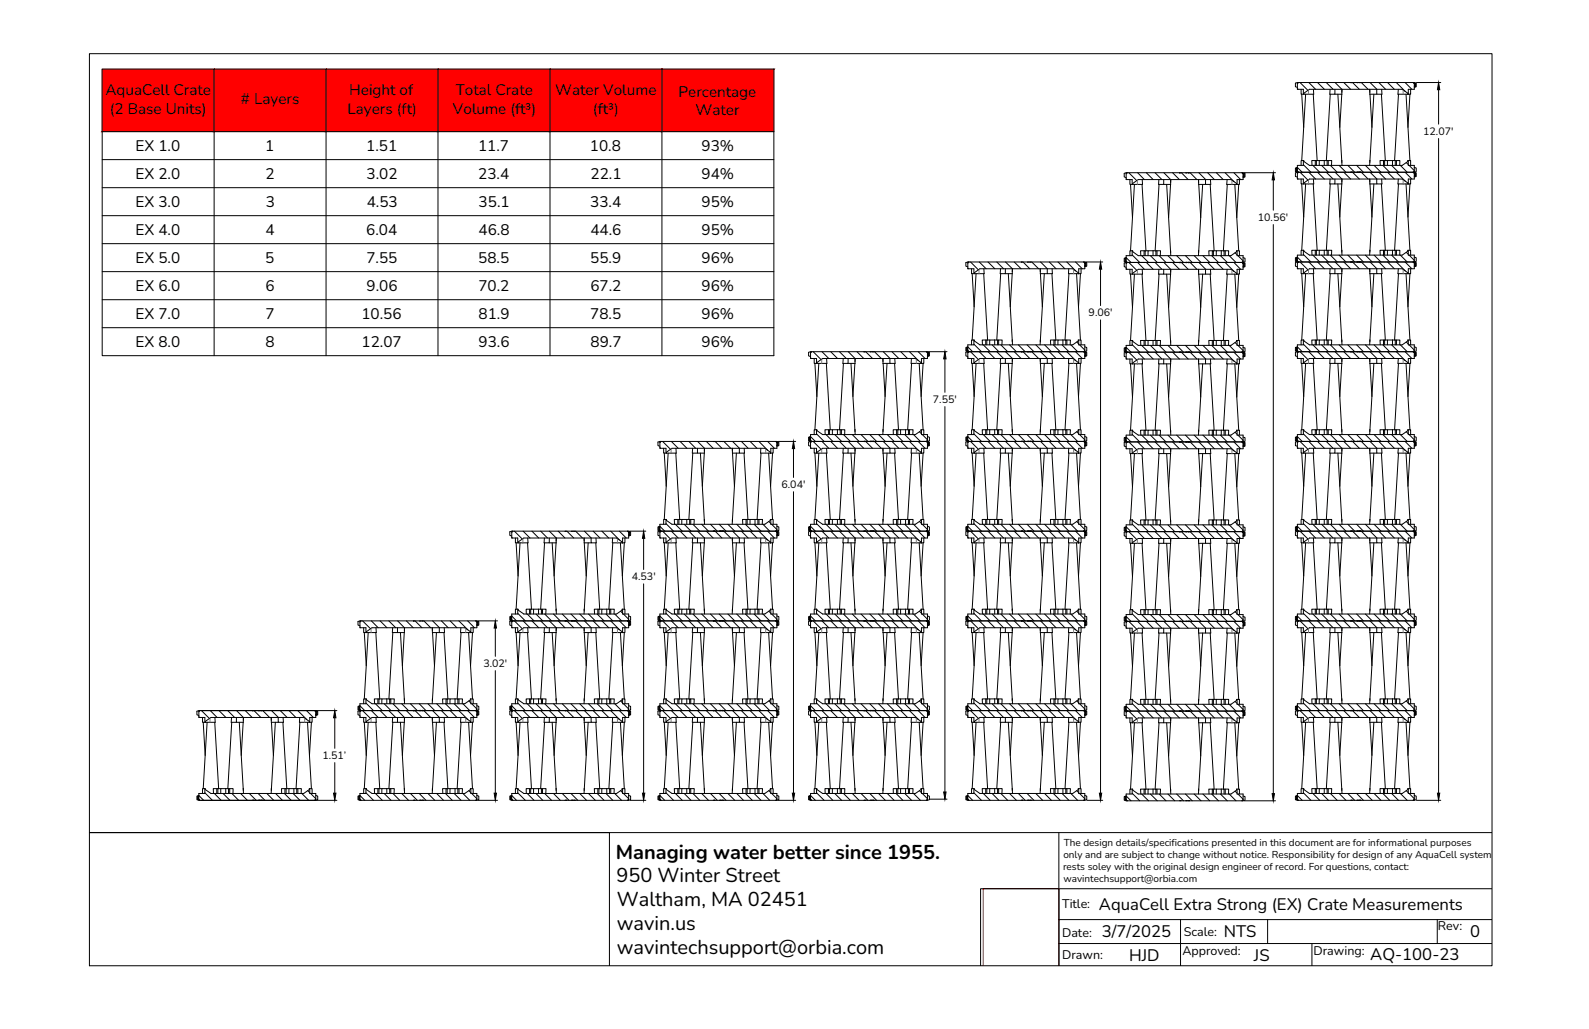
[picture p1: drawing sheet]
<svg xmlns="http://www.w3.org/2000/svg" width="432mm" height="279mm" viewBox="0 0 432 279" stroke-linecap="round" stroke-linejoin="round" font-family="sans-serif">
<defs><g id="words">
<g font-size="5.4">
<text x="167.4" y="233.1">Managing water better since 1955.</text>
<text x="167.5" y="239.6">950 Winter Street</text>
<text x="167.6" y="246.1">Waltham, MA 02451</text>
<text x="167.6" y="252.5">wavin.us</text>
<text x="167.6" y="259">wavintechsupport@orbia.com</text>
</g>
<g font-size="4.5">
<text x="298.6" y="247.2">AquaCell Extra Strong (EX) Crate Measurements</text>
<text x="299.4" y="254.5">3/7/2025</text>
<text x="332.6" y="254.3">NTS</text>
<text x="399.5" y="254.3">0</text>
<text x="306.8" y="260.8">HJD</text>
<text x="340.8" y="260.8">JS</text>
<text x="372.4" y="260.7">AQ-100-23</text>
</g>
<g font-size="4.2">
<text x="28.6" y="25.9">AquaCell Crate</text>
<text x="65.5" y="28.4"># Layers</text>
<text x="94.9" y="25.9">Height of</text>
<text x="123.8" y="25.9">Total Crate</text>
<text x="150.9" y="25.9">Water Volume</text>
<text x="184.4" y="26.3">Percentage</text>
<text x="29.8" y="30.8">(2 Base Units)</text>
<text x="94.4" y="30.8">Layers (ft)</text>
<text x="123.1" y="30.8">Volume (ft³)</text>
<text x="161.1" y="30.8">(ft³)</text>
<text x="189" y="31.2">Water</text>
<text x="36.8" y="41">EX 1.0</text>
<text x="72.1" y="41">1</text>
<text x="99.5" y="41">1.51</text>
<text x="129.9" y="41">11.7</text>
<text x="160.3" y="41">10.8</text>
<text x="190.6" y="41">93%</text>
<text x="36.8" y="48.6">EX 2.0</text>
<text x="72.1" y="48.6">2</text>
<text x="99.6" y="48.6">3.02</text>
<text x="129.9" y="48.6">23.4</text>
<text x="160.5" y="48.6">22.1</text>
<text x="190.6" y="48.6">94%</text>
<text x="36.8" y="56.2">EX 3.0</text>
<text x="72.2" y="56.2">3</text>
<text x="99.7" y="56.2">4.53</text>
<text x="130.1" y="56.2">35.1</text>
<text x="160.4" y="56.2">33.4</text>
<text x="190.6" y="56.2">95%</text>
<text x="36.8" y="63.8">EX 4.0</text>
<text x="72.1" y="63.8">4</text>
<text x="99.5" y="63.8">6.04</text>
<text x="130" y="63.8">46.8</text>
<text x="160.4" y="63.8">44.6</text>
<text x="190.6" y="63.8">95%</text>
<text x="36.8" y="71.4">EX 5.0</text>
<text x="72.1" y="71.4">5</text>
<text x="99.6" y="71.4">7.55</text>
<text x="129.9" y="71.4">58.5</text>
<text x="160.4" y="71.4">55.9</text>
<text x="190.6" y="71.4">96%</text>
<text x="36.8" y="79">EX 6.0</text>
<text x="72.1" y="79">6</text>
<text x="99.6" y="79">9.06</text>
<text x="130" y="79">70.2</text>
<text x="160.4" y="79">67.2</text>
<text x="190.6" y="79">96%</text>
<text x="36.8" y="86.6">EX 7.0</text>
<text x="72.2" y="86.6">7</text>
<text x="98.2" y="86.6">10.56</text>
<text x="130" y="86.6">81.9</text>
<text x="160.4" y="86.6">78.5</text>
<text x="190.6" y="86.6">96%</text>
<text x="36.8" y="94.2">EX 8.0</text>
<text x="72.2" y="94.2">8</text>
<text x="98.2" y="94.2">12.07</text>
<text x="130" y="94.2">93.6</text>
<text x="160.5" y="94.2">89.7</text>
<text x="190.6" y="94.2">96%</text>
</g>
<g font-size="3.4">
<text x="288.6" y="246.7">Title:</text>
<text x="288.6" y="254.3">Date:</text>
<text x="321.7" y="254.1">Scale:</text>
<text x="390.8" y="252.6">Rev:</text>
<text x="288.7" y="260.4">Drawn:</text>
<text x="321.3" y="259.2">Approved:</text>
<text x="357" y="259.2">Drawing:</text>
</g>
<g font-size="2.9">
<text x="386.7" y="36.7">12.07'</text>
<text x="341.8" y="60">10.56'</text>
<text x="295.8" y="85.9">9.06'</text>
<text x="253.5" y="109.5">7.55'</text>
<text x="212.4" y="132.6">6.04'</text>
<text x="171.7" y="157.6">4.53'</text>
<text x="131.4" y="181.2">3.02'</text>
<text x="87.6" y="206.2">1.51’</text>
</g>
<g font-size="2.7">
<text x="289" y="233">only and are subject to change without notice. Responsibility for design of any AquaCell system</text>
<text x="289.1" y="229.8">The design details/specifications presented in this document are for informational purposes</text>
<text x="288.9" y="236.2">rests soley with the original design engineer of record. For questions, contact:</text>
<text x="289" y="239.5">wavintechsupport@orbia.com</text>
</g>
</g></defs>
<!-- layer: Wavin Title Block V.1|DEFAULT -->
<path d="M24.3 226.1h381.1M287.7 226.1v36.1M287.7 256.2h117.7M287.7 241.3h117.7M287.7 249.7h117.7M320.8 249.7v12.5M344.5 249.7v6.5M356.5 256.2v6M390.6 249.7v6.5" fill="none" stroke="#000" stroke-width=".27"/>
<!-- layer: Wavin Title Block V.1|Heath Edit -->
<path d="M24.3 226.1h141.3v36.1" fill="none" stroke="#000" stroke-width=".27"/>
<path d="M267.2 262.2v-20.9h20.5v20.9" fill="none" stroke="#f00" stroke-width=".27"/>
<!-- layer: 0 -->
<g fill="none" stroke="#000" stroke-width=".27">
<path d="M24.3 14.6h381.1v247.6h-381.1zM27.8 18.8h182.5v77.8h-182.5zM58.2 18.8v77.8M88.6 18.8v77.8M119 18.8v77.8M149.5 18.8v77.8M179.9 18.8v77.8M27.8 35.7h182.5M352.6 22.4l-.6 .2v1l.6 .1M352.6 24.1l.2 .1M352.8 22.4h-.2v.2M352.9 22.4l14.2 .1"/>
<path d="M352.9 22.4l-.3 .3v1.5h1.6v1.4h.1M352.9 22.4l-.3 .3M353.3 22.4l2.1 2.1M353.6 24.2v1.4h.6M353.7 25.6l.6 9M354.3 25.6v-.3l1.5-1.1h25.2l1.6 1.1v.3M354.8 25.6l-1.1 18M355.7 22.4l1.8 1.8M356.9 25.6l1 18M356.9 24.2l.1 1.4h-2.7M358 22.4l1.9 1.8M360.4 22.4l1.9 1.8"/>
<path d="M361.4 24.2v1.4h1.4v-1.4M361.5 25.6l-1.1 18M362.8 25.6h1.8M362.8 22.4l1.8 1.8v1.4M363.6 25.6l1.1 19.3M364.6 25.6l-.5 9M364.7 24.2l-.1 .9M365.2 22.4l1.8 1.8M367.1 22.4v.1M367.1 22.4h.3M367.5 22.4l1.9 1.8M369.1 22.4l-.3 .1"/>
<path d="M369.4 22.4v.1M369.4 22.4h.4M369.9 22.4l1.9 1.8M372.2 25.1v-.9v1.4h1.9M372.3 25.6l.5 9M372.3 22.4l1.9 1.8M373.3 25.6l-1.1 19.3M374.1 24.2v1.4h1.4v-1.4M374.7 22.4l1.8 1.8M375.4 25.6l1 18M377.1 22.4l1.8 1.8M379.4 22.4l2.5 2.4"/>
<path d="M380 24.2l-.1 1.4h2.8M380 25.6l-1 18M381.8 22.4l1.9 1.8M382.1 25.6l1 18M382.6 25.5v.1M383.1 25.6l-.5 9M383.3 24.2v1.4h-.6M384 22.4l-16.9 .1M384 22.4l.3 .3v1.5h-1.6v1.4M384 22.4l.3 .3M384.1 22.4h.2v.2M384.3 22.7v.8"/>
<path d="M384.3 22.4l.6 .2v1l-.6 .1M384.3 22.6h.2M384.4 22.6h.2v.9h-.2M384.5 23.5l-.2 .1M384.6 22.6v.9M384.9 22.4h6.6M390.9 24.4v9.3M390.9 37.6v177.8M27.8 43.3h182.5M27.8 51h182.5M27.8 58.6h182.5M306 46.9l-.5 .2v.9l.5 .2"/>
<path d="M306 48.5l.2 .3M306.2 46.9h-.2v.2M306.3 46.9l14.3 .1M306.3 46.9l-.3 .3v1.6h1.7v1.3h.1M306.3 46.9l-.3 .3M306.7 46.9l2.2 2.1M307 48.8v1.3h.7M307.2 50.1l.5 9M307.8 50.1v-.3l1.5-1h25.2l1.5 1v.3M308.3 50.1l-1.1 18M309.1 46.9l1.9 1.9M310.3 50.1l1.1 18"/>
<path d="M310.4 48.8l.1 1.3h-2.7M311.5 46.9l1.9 1.9M313.9 46.9l1.8 1.9M314.9 48.8l-.1 1.3h1.4v-1.3M315 50.1l-1.1 18M316.3 46.9l1.8 1.9M317 50.1l1.2 19.3M318.1 50.1l-.5 9M318.1 48.8v1.3h-1.9M318.2 48.8l-.1 .8M318.6 46.9l1.9 1.9M320.9 46.9l-.3 .1"/>
<path d="M321 46.9l1.9 1.9M322.6 46.9l-.4 .1M323.2 46.9l-.3 .1M323.4 46.9l1.8 1.9M325.7 49.6v-.8v1.3h1.9M325.8 50.1l.5 9M325.8 46.9l1.8 1.9M326.8 50.1l-1.1 19.3M327.6 48.8v1.3h1.4l-.1-1.3M328.2 46.9l1.8 1.9M328.9 50.1l1 18M330.5 46.9l1.9 1.9"/>
<path d="M332.9 46.9l2.4 2.4M333.5 48.8l-.1 1.3h2.8M333.5 50.1l-1.1 18M335.3 46.9l1.8 1.9M335.6 50.1l1 18M336 50l.1 .1M336.6 50.1l-.5 9M336.8 48.8v1.3h-.6M337.5 46.9l-16.9 .1M337.5 46.9l.3 .3v1.6h-1.6v1.3M337.5 46.9l.3 .3M337.6 46.9l.4 .2"/>
<path d="M337.8 47.2v.8M337.8 46.9l.5 .2v.9l-.5 .2M337.9 47.1h.2v.9h-.2M338 48l-.2 .1M338.1 47.1v.9M338.1 46.9h8.5M346 48.8v8.3M352.3 45.6v1M352.4 46.6h.2M352.5 45.7l-.2-.1v1l.2-.1M352.6 45.7l-.1 .8 .3 .3h-.2v.2M352.6 46.5l.3 .3"/>
<path d="M352.6 48.4l.2 .2M352.6 45.6h-.2M352.9 46.8h14.2M352.9 46.8l-.3 .3v1.5h1.6v1.3h.1M352.9 46.8l-.3 .3M353.3 46.8l2.1 2.1M353.6 48.6v1.3h.6M353.7 49.9l.6 9M353.9 46.8l-1.3-1.4-.6 .2v1l.6 .2-.6 .1v1l.6 .2M354.2 43.6v1.3h-1.6v1.6l.3 .3M354.2 43.6l1.6 1.3h25.2l1.7-1.3v1.3h1.6v1.6l-.3 .3M354.2 43.6h-.6v1.3"/>
<path d="M354.2 44.7l2 2.1M354.3 49.9v-.2l1.5-1.1h25.2l1.6 1.1v.2M354.8 49.9l-1.1 18.1M355.7 46.8l1.8 1.8M356.8 44.9l1.8 1.9M356.9 49.9l1 18.1M356.9 48.6l.1 1.3h-2.7M357.4 43.6h-.9v1.3M357.7 43.6h-.3v1.3M358 46.8l1.9 1.8M358.5 43.6h-.8v1.3M359.1 44.9l1.9 1.9"/>
<path d="M359.9 43.6h-1.4v1.3M359.9 43.6h.7v1.3M359.9 43.6v1.3M360.4 46.8l1.9 1.8M360.6 43.6h.3v1.3M360.9 43.6h1l-.1 1.3M361.4 48.6v1.3h1.4v-1.3M361.5 49.9l-1.1 18.1M361.5 44.9l1.9 1.9M362.8 49.9h1.8M362.8 46.8l1.8 1.8v1.3M363.6 49.9l1.1 19.4"/>
<path d="M363.9 44.9l1.9 1.9M364.6 49.9l-.5 9M364.6 43.6h.1M364.6 43.6v.5M364.7 48.6l-.1 .8M365.2 46.8l1.8 1.8M366.3 44.9l1.8 1.9M367.4 46.7l-.3 .1M367.5 46.8l1.9 1.8M368.7 44.9l1.8 1.9M368.8 46.8h.3M369.1 46.8h-.3"/>
<path d="M369.1 46.7v.1M369.4 46.8h.1M369.4 46.7l-16.5 .1M369.4 46.7l14.6 .1M369.7 46.7l-.3 .1M369.9 46.8l1.9 1.8M371 44.9l1.9 1.9M372.2 49.4v-.8v1.3h1.9M372.3 43.6l-.1 .5M372.3 49.9l.5 9M372.3 46.8l1.9 1.8M373.3 49.9l-1.1 19.4"/>
<path d="M373.4 44.9l1.9 1.9M374.1 48.6v1.3h1.4v-1.3M374.7 46.8l1.8 1.8M375.4 49.9l1 18.1M375.8 44.9l1.8 1.9M376 43.6h-1l.1 1.3M376.3 43.6h-.3v1.3M377 43.6h-.7v1.3M377.1 46.8l1.8 1.8M378.2 44.9l1.8 1.9M378.4 43.6h-1.4v1.3M378.4 43.6h.8v1.3"/>
<path d="M378.4 43.6v1.3M379.2 43.6h.3v1.3M379.4 46.8l2.5 2.4M379.5 43.6h.9v1.3M380 48.6l-.1 1.3h2.8M380 49.9l-1 18.1M380.5 44.9l1.9 1.9M381.8 46.8l1.9 1.8M382.1 49.9l1 18.1M382.1 44.1l.6 .6M382.6 49.9h.1M382.7 43.6h.6v1.3"/>
<path d="M382.9 44.9l1.4 1.4M383.1 49.9l-.5 9M383.3 48.6v1.3h-.6M384 46.8h-16.9M384 46.8l.3 .3v1.5h-1.6v1.3M384 46.8l.3 .3M384.3 46.6v.2h-.2l.3 .2-.1 .8M384.3 45.4l.6 .2v1l-.6 .2 .6 .1v1l-.6 .2M384.3 46.5l-.3 .3M384.3 46.9l.2 .1M384.4 47h.2v.9h-.2M384.5 47.9h-.2"/>
<path d="M384.6 47v.9M27.8 66.2h182.5M27.8 73.8h182.5M263 71.1l-.5 .2v1l.5 .1M263 72.8l.2 .2M263.2 71.1h-.2v.2M263.3 71.1h31.2M263.3 71.1l-.3 .4v1.5h1.6l.2 1.3M263.3 71.1l-.3 .4M263.7 71.1l2.2 2.2M264 73v1.3h.6M264.2 74.3l.5 9"/>
<path d="M264.8 74.3v-.2l1.5-1.1h25.2l1.5 1.1v.2M265.2 74.3l-1 18M266.1 71.1l1.9 1.9M267.3 74.3l1.1 18M267.4 73v1.3h-2.6M268.5 71.1l1.8 1.9M270.9 71.1l1.8 1.9M271.9 73l-.1 1.3h1.4v-1.3M271.9 74.3l-1 18M273.2 74.3h1.9M273.2 71.1l1.9 1.9v1.3M274 74.3l1.1 19.3"/>
<path d="M275.1 74.3l-.6 9M275.1 73v.8M275.6 71.1l1.9 1.9M277.5 71.1l.1 .1M277.6 71.1h.3M278 71.1l1.8 1.9M279.5 71.1l-.3 .1M280.2 71.1l-.3 .1M280.4 71.1l1.8 1.9M282.6 73l.1 .8M282.7 73v1.3h1.9M282.7 74.3l.6 9"/>
<path d="M282.8 71.1l1.8 1.9v1.3h1.4l-.1-1.3M283.8 74.3l-1.2 19.3M285.1 71.1l1.9 1.9M285.9 74.3l1 18M287.5 71.1l1.9 1.9M289.9 71.1l2.4 2.4M290.4 73l-.1 1.3h2.8M290.5 74.3l-1.1 18M292.3 71.1l1.8 1.9M292.5 74.3l1.1 18M293 74.2l.1 .1M293.6 74.3l-.5 9"/>
<path d="M293.8 73v1.3h-.7M294.5 71.1l.3 .4v1.5h-1.7v1.3M294.5 71.1l.3 .4M294.6 71.1h.2v.2M294.8 71.4v.8M294.8 71.1l.5 .2v1l-.5 .1M294.8 71.3h.2M294.9 71.4l.1-.1v1l-.1-.1M295 72.3h-.2M295 71.3v1M295 71.1h4.7M299.1 73.1v9.9"/>
<path d="M305.8 70.1v.9M305.8 71l.2 .1M305.9 70.2l-.1-.1v.9h.1M306 71v.3h.2h-.2v.2M306 70.9l.3 .4M306 70.2v.8M306 72.9l.2 .2M306 70.1h-.2M306.3 71.3h14.3M306.3 71.3l-.3 .3v1.5h1.7v1.3h.1M306.3 71.3l-.3 .3M306.3 71.3h31.2"/>
<path d="M306.7 71.3l2.2 2.1M307 73.1v1.3h.7M307.2 74.4l.5 9.1M307.3 71.3l-1.3-1.4-.5 .2v1l.5 .2-.5 .1v1l.5 .2M307.7 68.1v1.3h-1.7v1.5l.3 .4M307.7 68.1l1.6 1.3h25.2l1.7-1.3v1.3h1.6v1.5l-.3 .4M307.7 68.1h-.7v1.3M307.7 69.2l2 2.1M307.8 74.4v-.2l1.5-1.1h25.2l1.5 1.1v.2M308.3 74.4l-1.1 18M309.1 71.3l1.9 1.8M310.2 69.4l1.9 1.9"/>
<path d="M310.3 74.4l1.1 18M310.4 73.1l.1 1.3h-2.7M310.9 68.1h-1l.1 1.3M311.2 68.1h-.3v1.3M311.5 71.3l1.9 1.8M312 68.1h-.8v1.3M312.6 69.4l1.9 1.9M313.3 68.1h-1.3v1.3M313.3 68.1h.8v1.3M313.3 68.1v1.3M313.9 71.3l1.8 1.8M314.1 68.1h.3v1.3"/>
<path d="M314.4 68.1h1l-.1 1.3M314.9 73.1l-.1 1.3h1.4v-1.3M315 74.4l-1.1 18M315 69.4l1.8 1.9M316.3 71.3l1.8 1.8M317 74.4l1.2 19.4M317.4 69.4l1.8 1.9M318.1 68.1v.5M318.1 74.4l-.5 9.1M318.1 73.1v1.3h-1.9M318.2 73.1l-.1 .8M318.6 71.3l1.9 1.8"/>
<path d="M319.7 69.4l1.9 1.9M320.9 71.2l-.3 .1M321 71.3l1.9 1.8M322.1 69.4l1.9 1.9M322.2 71.3h.4M322.6 71.3h-.4M322.6 71.2v.1M323.2 71.2l-.3 .1M323.4 71.3l1.8 1.8M324.5 69.4l1.9 1.9M325.7 73.9v-.8v1.3h1.9M325.8 68.1l-.1 .5"/>
<path d="M325.8 74.4l.5 9.1M325.8 71.3l1.8 1.8M326.8 74.4l-1.1 19.4M326.9 69.4l1.8 1.9M327.6 73.1v1.3h1.4l-.1-1.3M328.2 71.3l1.8 1.8M328.9 74.4l1 18M329.3 69.4l1.8 1.9M329.4 68.1h-.9v1.3M329.7 68.1h-.3v1.3M330.5 68.1h-.8v1.3M330.5 71.3l1.9 1.8"/>
<path d="M331.6 69.4l1.9 1.9M331.9 68.1h-1.4v1.3M331.9 68.1h.7v1.3M331.9 68.1v1.3M332.6 68.1h.4v1.3M332.9 71.3l2.4 2.4M333 68.1h.9l-.1 1.3M333.5 73.1l-.1 1.3h2.8M333.5 74.4l-1.1 18M334 69.4l1.9 1.9M335.3 71.3l1.8 1.8M335.6 74.4l1 18"/>
<path d="M335.6 68.6l.6 .6M336 74.4h.1M336.2 68.1h.6v1.3M336.4 69.4l1.4 1.4M336.6 74.4l-.5 9.1M336.8 73.1v1.3h-.6M337.5 71.3h-16.9M337.5 71.3l.3 .3v1.5h-1.6v1.3M337.5 71.3l.3 .3M337.8 71v.3h-.2h.2v.2M337.8 71.5v.8M337.8 69.9l.5 .2v1l-.5 .2 .5 .1v1l-.5 .2"/>
<path d="M337.8 70.9l-.3 .4M337.8 71.4l.2 .1M337.9 71.5h.2v.9l-.2-.1M338 72.4h-.2M338.1 71.5v.9M346 61v154.5M352.3 70v.9M352.4 70.9l.2 .1M352.5 70.1l-.2-.1v.9h.2M352.6 70.9v.2h.2h-.2v.2M352.6 69.8l-.6 .2v1l.6 .1-.6 .2v1l.6 .1M352.6 70.8l.3 .3"/>
<path d="M352.6 70.1v.8M352.6 72.8l.2 .2M352.6 70h-.2M352.6 69.8l1.3 1.3M352.9 71.1l14.2 .1M352.9 71.1l-.3 .4v1.5h1.6v1.3h.1M352.9 71.1l-.3 .4M352.9 71.1h31.1M353.3 71.1l2.1 2.2M353.6 73v1.3h.6M353.7 74.3l.6 9M354.2 68v1.3h-1.6v1.5l.3 .3"/>
<path d="M354.2 68l1.6 1.3h25.2l1.7-1.3v1.3h1.6v1.5l-.3 .3M354.2 68h-.6v1.3M354.2 69.1l2 2M354.3 74.3v-.2l1.5-1.1h25.2l1.6 1.1v.2M354.8 74.3l-1.1 18M355.7 71.1l1.8 1.9M356.8 69.3l1.8 1.8M356.9 74.3l1 18M356.9 73l.1 1.3h-2.7M357.4 68h-.9v1.3M357.7 68h-.3v1.3M358 71.1l1.9 1.9"/>
<path d="M358.5 68h-.8v1.3M359.1 69.3l1.9 1.8M359.9 68h-1.4v1.3M359.9 68h.7v1.3M359.9 68v1.3M360.4 71.1l1.9 1.9M360.6 68h.3v1.3M360.9 68h1l-.1 1.3M361.4 73v1.3h1.4v-1.3M361.5 74.3l-1.1 18M361.5 69.3l1.9 1.8M362.8 74.3h1.8"/>
<path d="M362.8 71.1l1.8 1.9v1.3M363.6 74.3l1.1 19.3M363.9 69.3l1.9 1.8M364.6 74.3l-.5 9M364.6 68h.1M364.6 68v.5M364.7 73l-.1 .8M365.2 71.1l1.8 1.9M366.3 69.3l1.8 1.8M367.4 71.1l-.3 .1M367.5 71.1l1.9 1.9M368.7 69.3l1.8 1.8"/>
<path d="M368.8 71.1h.3M369.1 71.1l-.3 .1M369.1 71.1h.1M369.7 71.1l-.3 .1M369.9 71.1l1.9 1.9M371 69.3l1.9 1.8M372.2 73.8v-.8v1.3h1.9M372.3 68l-.1 .5M372.3 74.3l.5 9M372.3 71.1l1.9 1.9M373.3 74.3l-1.1 19.3M373.4 69.3l1.9 1.8"/>
<path d="M374.1 73v1.3h1.4v-1.3M374.7 71.1l1.8 1.9M375.4 74.3l1 18M375.8 69.3l1.8 1.8M376 68h-1l.1 1.3M376.3 68h-.3v1.3M377 68h-.7v1.3M377.1 71.1l1.8 1.9M378.2 69.3l1.8 1.8M378.4 68h-1.4v1.3M378.4 68h.8v1.3M378.4 68v1.3"/>
<path d="M379.2 68h.3v1.3M379.4 71.1l2.5 2.4M379.5 68h.9v1.3M380 73l-.1 1.3h2.8M380 74.3l-1 18M380.5 69.3l1.9 1.8M381.8 71.1l1.9 1.9M382.1 74.3l1 18M382.1 68.5l.6 .5M382.6 74.2v.1M382.7 68h.6v1.3M382.9 69.3l1.4 1.4"/>
<path d="M383.1 74.3l-.5 9M383.3 73v1.3h-.6M384 71.1l-16.9 .1M384 71.1l.3 .4v1.5h-1.6v1.3M384 71.1l.3 .4M384.3 70.9v.2h-.2h.2v.2M384.3 71.4v.8M384.3 69.8l.6 .2v1l-.6 .1 .6 .2v1l-.6 .1M384.3 70.8l-.3 .3M384.3 71.3h.2M384.4 71.4l.2-.1v1l-.2-.1M384.5 72.3h-.2"/>
<path d="M384.6 71.3v1M27.8 81.4h182.5M27.8 89h182.5M220.3 95.5l-.6 .2v.9l.6 .2M220.3 97.1l.2 .2M220.5 95.5h-.2v.2M220.6 95.5h14.2M220.6 95.5l-.3 .3v1.5h1.6l.1 1.4M220.6 95.5l-.3 .3M221 95.5l2.1 2.1M221.3 97.3v1.4h.6M221.4 98.7l.6 9"/>
<path d="M222 98.7v-.3l1.5-1.1h25.3l1.5 1.1v.3M222.5 98.7l-1.1 18M223.4 95.5l1.8 1.8M224.6 98.7l1 18M224.6 97.3l.1 1.4h-2.7M225.7 95.5l1.9 1.8M228.1 95.5l1.9 1.8M229.2 97.3l-.2 1.4h1.5v-1.4M229.2 98.7l-1.1 18M230.5 95.5l1.8 1.8v1.4h-1.8M231.2 98.7l1.2 19.3M232.3 98.7l-.5 9"/>
<path d="M232.4 97.3l-.1 .9M232.9 95.5l1.8 1.8M234.8 95.5h.1M234.8 95.5h.3M235.2 95.5l1.9 1.8M236.8 95.5h-.3M237.1 95.5h.1M237.2 95.5h.3M237.6 95.5l1.9 1.8M239.9 97.3v.9M239.9 97.3v1.4h1.9M240 98.7l.5 9"/>
<path d="M240 95.5l1.8 1.8v1.4h1.4l-.1-1.4M241 98.7l-1.1 19.3M242.4 95.5l1.8 1.8M243.1 98.7l1.1 18M244.8 95.5l1.8 1.8M247.1 95.5l2.5 2.4M247.7 97.3l-.1 1.4h2.8M247.7 98.7l-1 18M249.5 95.5l1.9 1.8M249.8 98.7l1 18M250.3 98.6v.1M250.8 98.7l-.5 9"/>
<path d="M251 97.3v1.4h-.6M251.7 95.5h-16.9M251.7 95.5l.3 .3v1.5h-1.6v1.4M251.7 95.5l.3 .3M251.8 95.5l.3 .2-.1 .9M252 95.5l.6 .2v.9l-.6 .2M252 95.6l.2 .1M252.1 95.7h.2v.9h-.2M252.2 96.6l-.2 .1M252.3 95.7v.9M252.3 95.5h5M256.8 97.4v9.1"/>
<path d="M262.9 94.4h-.1v.9h.1M263 95.3v.2h.2h-.2v.2M263 95.2l.3 .3M263 94.4v.8M263 94.3l-.3 .1v.9h.3M263 97.1l.2 .2M263.3 95.5h14.2M263.3 95.5l-.3 .3v1.5h1.6l.2 1.4M263.3 95.5l-.3 .3M263.3 95.5h31.2M263.7 95.5l2.2 2.1M264 97.3v1.4h.6"/>
<path d="M264.2 98.7l.5 9M264.3 95.5l-1.3-1.3-.5 .2v.9l.5 .2-.5 .2v.9l.5 .2M264.6 92.3v1.3h-1.6v1.6l.3 .3M264.6 92.3l1.7 1.3h25.2l1.6-1.3v1.3h1.7v1.6l-.3 .3M264.6 92.3h-.6v1.3M264.6 93.4l2.1 2.1M264.8 98.7v-.3l1.5-1.1h25.2l1.5 1.1v.3M265.2 98.7l-1 18M266.1 95.5l1.9 1.8M267.2 93.6l1.9 1.9M267.3 98.7l1.1 18M267.4 97.3v1.4h-2.6"/>
<path d="M267.9 92.3h-1l.1 1.3M268.2 92.3h-.3v1.3M268.5 95.5l1.8 1.8M268.9 92.3h-.7v1.3M269.6 93.6l1.8 1.9M270.3 92.3h-1.4v1.3M270.3 92.3h.8v1.3M270.3 92.3v1.3M270.9 95.5l1.8 1.8M271.1 92.3h.3v1.3M271.4 92.3h.9v1.3M271.9 97.3l-.1 1.4h1.4v-1.4"/>
<path d="M271.9 98.7l-1 18M272 93.6l1.8 1.9M273.2 98.7h1.9M273.2 95.5l1.9 1.8v1.4M274 98.7l1.1 19.3M274.3 93.6l1.9 1.9M275.1 98.7l-.6 9M275.1 92.3h.1M275.1 92.3v.5M275.1 97.3v.9M275.6 95.5l1.9 1.8M276.7 93.6l1.9 1.9"/>
<path d="M277.5 95.5h.1M277.9 95.4l-.4 .1M278 95.5l1.8 1.8M279.1 93.6l1.9 1.9M279.2 95.5h.3zM279.5 95.4v.1M279.9 95.5h.1M280.2 95.4l-.3 .1M280.4 95.5l1.8 1.8M281.5 93.6l1.8 1.9M282.6 97.3l.1 .9M282.7 97.3v1.4h1.9"/>
<path d="M282.7 92.3v.5M282.7 98.7l.6 9M282.8 95.5l1.8 1.8v1.4h1.4l-.1-1.4M283.8 98.7l-1.2 19.3M283.9 93.6l1.8 1.9M285.1 95.5l1.9 1.8M285.9 98.7l1 18M286.2 93.6l1.9 1.9M286.4 92.3h-.9v1.3M286.7 92.3h-.3v1.3M287.5 92.3h-.8v1.3M287.5 95.5l1.9 1.8"/>
<path d="M288.6 93.6l1.9 1.9M288.8 92.3h-1.3v1.3M288.8 92.3h.8v1.3M288.8 92.3v1.3M289.6 92.3h.3v1.3M289.9 95.5l2.4 2.4M289.9 92.3h1l-.1 1.3M290.4 97.3l-.1 1.4h2.8M290.5 98.7l-1.1 18M291 93.6l1.8 1.9M292.3 95.5l1.8 1.8M292.5 98.7l1.1 18"/>
<path d="M292.6 92.9l.5 .5M293 98.6l.1 .1M293.1 92.3h.7v1.3M293.4 93.6l1.4 1.5M293.6 98.7l-.5 9M293.8 97.3v1.4h-.7M294.5 95.5h-17M294.5 95.5l.3 .3v1.5h-1.7v1.4M294.5 95.5l.3 .3M294.8 95.3v.2h-.2h.2l.1 .2-.1 .9M294.8 94.2l.5 .2v.9l-.5 .2 .5 .2v.9l-.5 .2M294.8 95.2l-.3 .3"/>
<path d="M294.8 95.6l.2 .1M294.9 95.7h.1v.9h-.1M295 96.6l-.2 .1M295 95.7v.9M299.1 86.9v128.5M305.8 94.5v.9M305.8 95.4l.2 .1M305.9 94.5h-.1v.9h.1M306 94.6l-.1 .8 .3 .2h-.2v.2M306 95.3l.3 .3M306 97.3l.2 .2M306 94.5h-.2"/>
<path d="M306.3 95.6l14.3 .1M306.3 95.6l-.3 .3v1.6h1.7v1.3h.1M306.3 95.6l-.3 .3M306.3 95.6h31.2M306.7 95.6l2.2 2.2M307 97.5v1.3h.7M307.2 98.8l.5 9M307.3 95.6l-1.3-1.3-.5 .2v1l.5 .1-.5 .2v1l.5 .2M307.7 92.4v1.4h-1.7v1.5l.3 .3M307.7 92.4l1.6 1.4h25.2l1.7-1.4v1.4h1.6v1.5l-.3 .3M307.7 92.4h-.7v1.4M307.7 93.6l2 2"/>
<path d="M307.8 98.8v-.3l1.5-1h25.2l1.5 1 .1 .3M308.3 98.8l-1.1 18M309.1 95.6l1.9 1.9M310.2 93.8l1.9 1.8M310.3 98.8l1.1 18M310.4 97.5l.1 1.3h-2.7M310.9 92.4h-1l.1 1.4M311.2 92.4h-.3v1.4M311.5 95.6l1.9 1.9M312 92.4h-.8v1.4M312.6 93.8l1.9 1.8M313.3 92.4h-1.3v1.4"/>
<path d="M313.3 92.4h.8v1.4M313.3 92.4v1.4M313.9 95.6l1.8 1.9M314.1 92.4h.3v1.4M314.4 92.4h1l-.1 1.4M314.9 97.5l-.1 1.3h1.4v-1.3M315 98.8l-1.1 18M315 93.8l1.8 1.8M316.3 95.6l1.8 1.9M317 98.8l1.2 19.3M317.4 93.8l1.8 1.8M318.1 92.4v.6"/>
<path d="M318.1 98.8l-.5 9M318.1 97.5v1.3h-1.9M318.2 97.5l-.1 .8M318.6 95.6l1.9 1.9M319.7 93.8l1.9 1.8M320.6 95.6v.1M320.9 95.6h-.3M321 95.6l1.9 1.9M322.1 93.8l1.9 1.8M322.2 95.6h.4zM322.6 95.6h.1M322.9 95.6v.1"/>
<path d="M323.2 95.6h-.3M323.4 95.6l1.8 1.9M324.5 93.8l1.9 1.8M325.7 98.3v-.8v1.3h1.9M325.8 92.4l-.1 .6M325.8 98.8l.5 9M325.8 95.6l1.8 1.9M326.8 98.8l-1.1 19.3M326.9 93.8l1.8 1.8M327.6 97.5v1.3h1.4l-.1-1.3M328.2 95.6l1.8 1.9M328.9 98.8l1 18"/>
<path d="M329.3 93.8l1.8 1.8M329.4 92.4h-.9v1.4M329.7 92.4h-.3v1.4M330.5 92.4h-.8v1.4M330.5 95.6l1.9 1.9M331.6 93.8l1.9 1.8M331.9 92.4h-1.4v1.4M331.9 92.4h.7v1.4M331.9 92.4v1.4M332.6 92.4h.4v1.4M332.9 95.6l2.4 2.5M333 92.4h.9l-.1 1.4"/>
<path d="M333.5 97.5l-.1 1.3h2.8M333.5 98.8l-1.1 18M334 93.8l1.9 1.8M335.3 95.6l1.8 1.9M335.6 98.8l1 18M335.6 93l.6 .5M336.2 92.4h.6v1.4M336.4 93.8l1.4 1.4M336.6 98.8l-.5 9M336.8 97.5v1.3h-.6M337.5 95.6l-16.9 .1M337.5 95.6l.3 .3v1.6h-1.6v1.3"/>
<path d="M337.5 95.6l.3 .3M337.8 95.4v.2h-.2l.3 .3-.1 .8M337.8 94.3l.5 .2v1l-.5 .1 .5 .2v1l-.5 .2M337.8 95.3l-.3 .3M337.8 95.8h.2M337.9 95.9l.2-.1v.9h-.2M338 96.7l-.2 .1M338.1 95.8v.9M352.3 94.4v.9M352.4 95.3h.2M352.5 94.4h-.2v.9h.2M352.6 95.3v.2h.2h-.2v.2"/>
<path d="M352.6 95.2l.3 .3M352.6 94.4v.8M352.6 97.1l.2 .2M352.6 94.3l-.2 .1M352.9 95.5h14.2M352.9 95.5l-.3 .3v1.5h1.6v1.4h.1M352.9 95.5l-.3 .3M352.9 95.5h31.1M353.3 95.5l2.1 2.1M353.6 97.3v1.4h.6M353.7 98.7l.6 9M353.9 95.5l-1.3-1.3-.6 .2v.9l.6 .2-.6 .2v.9l.6 .2"/>
<path d="M354.2 92.3v1.3h-1.6v1.6l.3 .3M354.2 92.3l1.6 1.3h25.2l1.7-1.3v1.3h1.6v1.6l-.3 .3M354.2 92.3h-.6v1.3M354.2 93.4l2 2.1M354.3 98.7v-.3l1.5-1.1h25.2l1.6 1.1v.3M354.8 98.7l-1.1 18M355.7 95.5l1.8 1.8M356.8 93.6l1.8 1.9M356.9 98.7l1 18M356.9 97.3l.1 1.4h-2.7M357.4 92.3h-.9v1.3M357.7 92.3h-.3v1.3"/>
<path d="M358 95.5l1.9 1.8M358.5 92.3h-.8v1.3M359.1 93.6l1.9 1.9M359.9 92.3h-1.4v1.3M359.9 92.3h.7v1.3M359.9 92.3v1.3M360.4 95.5l1.9 1.8M360.6 92.3h.3v1.3M360.9 92.3h1l-.1 1.3M361.4 97.3v1.4h1.4v-1.4M361.5 98.7l-1.1 18M361.5 93.6l1.9 1.9"/>
<path d="M362.8 98.7h1.8M362.8 95.5l1.8 1.8v1.4M363.6 98.7l1.1 19.3M363.9 93.6l1.9 1.9M364.6 92.3h.1M364.6 98.7l-.5 9M364.6 92.3v.5M364.7 97.3l-.1 .9M365.2 95.5l1.8 1.8M366.3 93.6l1.8 1.9M367.1 95.5h.1M367.4 95.4l-.3 .1"/>
<path d="M367.5 95.5l1.9 1.8M368.7 93.6l1.8 1.9M368.8 95.5h.3zM369.1 95.4v.1M369.4 95.5h.1M369.7 95.4l-.3 .1M369.9 95.5l1.9 1.8M371 93.6l1.9 1.9M372.2 98.2v-.9v1.4h1.9M372.3 92.3l-.1 .5M372.3 98.7l.5 9M372.3 95.5l1.9 1.8"/>
<path d="M373.3 98.7l-1.1 19.3M373.4 93.6l1.9 1.9M374.1 97.3v1.4h1.4v-1.4M374.7 95.5l1.8 1.8M375.4 98.7l1 18M375.8 93.6l1.8 1.9M376 92.3h-1l.1 1.3M376.3 92.3h-.3v1.3M377 92.3h-.7v1.3M377.1 95.5l1.8 1.8M378.2 93.6l1.8 1.9M378.4 92.3h-1.4v1.3"/>
<path d="M378.4 92.3h.8v1.3M378.4 92.3v1.3M379.2 92.3h.3v1.3M379.4 95.5l2.5 2.4M379.5 92.3h.9v1.3M380 97.3l-.1 1.4h2.8M380 98.7l-1 18M380.5 93.6l1.9 1.9M381.8 95.5l1.9 1.8M382.1 98.7l1 18M382.1 92.9l.6 .5M382.6 98.6v.1"/>
<path d="M382.7 92.3h.6v1.3M382.9 93.6l1.4 1.5M383.1 98.7l-.5 9M383.3 97.3v1.4h-.6M384 95.5h-16.9M384 95.5l.3 .3v1.5h-1.6v1.4M384 95.5l.3 .3M384.3 95.3v.2h-.2l.3 .2-.1 .9M384.3 94.2l.6 .2v.9l-.6 .2 .6 .2v.9l-.6 .2M384.3 95.2l-.3 .3M384.3 95.6l.2 .1M384.4 95.7h.2v.9h-.2"/>
<path d="M384.5 96.6l-.2 .1M384.6 95.7v.9M179.3 119.9l-.5 .1v1l.5 .2M179.5 119.9h-.2v.2M179.6 119.9h14.3M179.6 119.9l-.3 .3v1.5h1.7l.1 1.3M179.6 119.9l-.3 .3M180.1 119.9l2.1 2.1M182.4 119.9l1.9 1.8M184.8 119.9l1.9 1.8M187.2 119.9l1.8 1.8M189.6 119.9l1.8 1.8"/>
<path d="M191.9 119.9l1.9 1.8M194.2 119.9h-.3M194.3 119.9l1.9 1.8M195.9 119.9h-.4M196.5 119.9h-.3M196.7 119.9l1.9 1.8M199.1 119.9l1.8 1.8M201.5 119.9l1.8 1.8M203.8 119.9l1.9 1.8M206.2 119.9l2.4 2.4M208.6 119.9l1.8 1.8M210.8 119.9h-16.9"/>
<path d="M210.8 119.9l.3 .3v1.5h-1.6v1.3M210.8 119.9l.3 .3M210.9 119.9h.2v.2M211.1 119.9l.5 .1v1l-.5 .2M211.5 119.9h4.7M220 118.7v.9M220.1 119.6l.2 .1M220.2 118.8l-.2-.1v.9h.2M220.3 119.5l.3 .4M220.3 118.8l-.1 .8 .3 .3h-.2v.2M220.3 118.7h-.2M220.6 119.9h31.1"/>
<path d="M220.6 119.9h14.2M220.6 119.9l-.3 .3v1.5h1.6l.1 1.3M220.6 119.9l-.3 .3M221 119.9l2.1 2.1M221.6 119.9l-1.3-1.4-.6 .2v1l.6 .2-.6 .1v1l.6 .2M221.9 116.7v1.3h-1.6v1.5l.3 .4M221.9 116.7l1.6 1.3h25.3l1.6-1.3v1.3h1.6v1.5l-.3 .4M221.9 116.7h-.6v1.3M221.9 117.8l2 2.1M223.4 119.9l1.8 1.8M224.5 118l1.8 1.9M225.1 116.7h-.9v1.3"/>
<path d="M225.4 116.7h-.3v1.3M225.7 119.9l1.9 1.8M226.2 116.7h-.8v1.3M226.8 118l1.9 1.9M227.6 116.7h-1.4v1.3M227.6 116.7h.7v1.3M227.6 116.7v1.3M228.1 119.9l1.9 1.8M228.3 116.7h.3v1.3M228.6 116.7h1l-.1 1.3M229.2 118l1.9 1.9M230.5 119.9l1.8 1.8v1.3h-1.8"/>
<path d="M231.6 118l1.8 1.9M232.3 116.7v.5M232.9 119.9l1.8 1.8M234 118l1.8 1.9M235.1 119.8l-.3 .1M235.2 119.9l1.9 1.8M236.4 118l1.8 1.9M236.5 119.9h.3M236.8 119.8v.1M236.8 119.9h-.3M237.4 119.8l-.2 .1M237.6 119.9l1.9 1.8"/>
<path d="M238.7 118l1.9 1.9M240 116.7l-.1 .5M240 119.9l1.8 1.8v1.3h1.4l-.1-1.3M241.1 118l1.9 1.9M242.4 119.9l1.8 1.8M243.5 118l1.8 1.9M243.6 116.7h-.9l.1 1.3M244 116.7h-.4v1.3M244.7 116.7h-.7v1.3M244.8 119.9l1.8 1.8M245.9 118l1.8 1.9M246.1 116.7h-1.4v1.3"/>
<path d="M246.1 116.7h.8v1.3M246.1 116.7v1.3M246.9 116.7h.3v1.3M247.1 119.9l2.5 2.4M247.2 116.7h.9v1.3M248.2 118l1.9 1.9M249.5 119.9l1.9 1.8M249.9 117.2l.5 .6M250.4 116.7h.6v1.3M250.6 118l1.4 1.4M251.7 119.9h-16.9M251.7 119.9l.3 .3v1.5h-1.6v1.3"/>
<path d="M251.7 119.9l.3 .3M252 119.5l-.3 .4M252 119.6v.3h-.2h.2v.2M252 118.5l.6 .2v1l-.6 .2 .6 .1v1l-.6 .2M256.8 110.4v104.6M262.9 118.8l-.1-.1v.9h.1M263 118.8l-.1 .8 .1 .3h.2h-.2v.2M263 119.5l.3 .4M263 118.7h-.3v.9l.3 .1M263.3 119.9h31.2M263.3 119.9l-.3 .3v1.5h1.6l.2 1.3M263.3 119.9l-.3 .3"/>
<path d="M263.7 119.9l2.2 2.1M264.3 119.9l-1.3-1.4-.5 .2v1l.5 .2-.5 .1v1l.5 .2M264.6 116.7v1.3h-1.6v1.5l.3 .4M264.6 116.7l1.7 1.3h25.2l1.6-1.3v1.3h1.7v1.5l-.3 .4M264.6 116.7h-.6v1.3M264.6 117.8l2.1 2.1M266.1 119.9l1.9 1.8M267.2 118l1.9 1.9M267.9 116.7h-1l.1 1.3M268.2 116.7h-.3v1.3M268.5 119.9l1.8 1.8M268.9 116.7h-.7v1.3"/>
<path d="M269.6 118l1.8 1.9M270.3 116.7h-1.4v1.3M270.3 116.7h.8v1.3M270.3 116.7v1.3M270.9 119.9l1.8 1.8M271.1 116.7h.3v1.3M271.4 116.7h.9v1.3M272 118l1.8 1.9M273.2 119.9l1.9 1.8v1.3M274.3 118l1.9 1.9M275.1 116.7h.1M275.1 116.7v.5"/>
<path d="M275.6 119.9l1.9 1.8M276.7 118l1.9 1.9M277.9 119.8l-.3 .1M278 119.9l1.8 1.8M279.1 118l1.9 1.9M279.2 119.9h.3M279.5 119.9h-.3M279.5 119.8v.1M280.2 119.8l-.3 .1M280.4 119.9l1.8 1.8M281.5 118l1.8 1.9M282.7 116.7v.5"/>
<path d="M282.8 119.9l1.8 1.8v1.3h1.4l-.1-1.3M283.9 118l1.8 1.9M285.1 119.9l1.9 1.8M286.2 118l1.9 1.9M286.4 116.7h-.9v1.3M286.7 116.7h-.3v1.3M287.5 116.7h-.8v1.3M287.5 119.9l1.9 1.8M288.6 118l1.9 1.9M288.8 116.7h-1.3v1.3M288.8 116.7h.8v1.3M288.8 116.7v1.3"/>
<path d="M289.6 116.7h.3v1.3M289.9 119.9l2.4 2.4M289.9 116.7h1l-.1 1.3M291 118l1.8 1.9M292.3 119.9l1.8 1.8M292.6 117.2l.5 .6M293.1 116.7h.7v1.3M293.4 118l1.4 1.4M294.5 119.9l.3 .3v1.5h-1.7v1.3M294.5 119.9l.3 .3M294.8 119.6v.3h-.2h.2v.2M294.8 118.5l.5 .2v1l-.5 .2 .5 .1v1l-.5 .2"/>
<path d="M294.8 119.5l-.3 .4M305.8 118.9v.9M305.8 119.8h.2M305.9 118.9h-.1v.9h.1M306 119.8v.2h.2h-.2v.2M306 118.9l-.1 .9 .4 .2M306 118.8l-.2 .1M306.3 120l14.3 .1M306.3 120l-.3 .3v1.5h1.7v1.4h.1M306.3 120l-.3 .3M306.7 120l2.2 2.1M307.3 120l-1.3-1.3-.5 .1v1l.5 .2-.5 .2v.9l.5 .2"/>
<path d="M307.7 116.8v1.3h-1.7v1.6l.3 .3M307.7 116.8l1.6 1.3h25.2l1.7-1.3v1.3h1.6v1.6l-.3 .3M307.7 116.8h-.7v1.3M307.7 117.9l2 2.1M309.1 120l1.9 1.8M310.2 118.1l1.9 1.9M310.9 116.8h-1l.1 1.3M311.2 116.8h-.3v1.3M311.5 120l1.9 1.8M312 116.8h-.8v1.3M312.6 118.1l1.9 1.9M313.3 116.8h-1.3v1.3"/>
<path d="M313.3 116.8h.8v1.3M313.3 116.8v1.3M313.9 120l1.8 1.8M314.1 116.8h.3v1.3M314.4 116.8h1l-.1 1.3M315 118.1l1.8 1.9M316.3 120l1.8 1.8M317.4 118.1l1.8 1.9M318.1 116.8v.5M318.6 120l1.9 1.8M319.7 118.1l1.9 1.9M320.9 119.9l-.3 .2"/>
<path d="M321 120l1.9 1.8M322.1 118.1l1.9 1.9M322.2 120h.4M322.6 120l-.4 .1M322.6 119.9v.1M322.9 120v.1M322.9 119.9l-16.6 .1M322.9 119.9l14.6 .1M322.9 120h.3M323.2 119.9v.1M323.4 120l1.8 1.8M324.5 118.1l1.9 1.9"/>
<path d="M325.8 116.8l-.1 .5M325.8 120l1.8 1.8M326.9 118.1l1.8 1.9M328.2 120l1.8 1.8M329.3 118.1l1.8 1.9M329.4 116.8h-.9v1.3M329.7 116.8h-.3v1.3M330.5 116.8h-.8v1.3M330.5 120l1.9 1.8M331.6 118.1l1.9 1.9M331.9 116.8h-1.4v1.3M331.9 116.8h.7v1.3"/>
<path d="M331.9 116.8v1.3M332.6 116.8h.4v1.3M332.9 120l2.4 2.4M333 116.8h.9l-.1 1.3M334 118.1l1.9 1.9M335.3 120l1.8 1.8M335.6 117.4l.6 .5M336.2 116.8h.6v1.3M336.4 118.1l1.4 1.4M337.5 120l-16.9 .1M337.5 120l.3 .3v1.5h-1.6v1.4M337.5 120l.3 .3"/>
<path d="M337.8 119.8v.2h-.2l.4 .2M337.8 118.7l.5 .1v1l-.5 .2 .5 .2v.9l-.5 .2M337.8 119.7l-.3 .3M352.3 118.7v.9M352.4 119.6l.2 .1M352.5 118.8l-.2-.1v.9h.2M352.6 118.8l-.1 .8 .3 .3h-.2v.2M352.6 119.5l.3 .4M352.6 118.7h-.2M352.9 119.9h14.2M352.9 119.9l-.3 .3v1.5h1.6v1.3h.1M352.9 119.9l-.3 .3"/>
<path d="M352.9 119.9h31.1M353.3 119.9l2.1 2.1M353.9 119.9l-1.3-1.4-.6 .2v1l.6 .2-.6 .1v1l.6 .2M354.2 116.7v1.3h-1.6v1.5l.3 .4M354.2 116.7l1.6 1.3h25.2l1.7-1.3v1.3h1.6v1.5l-.3 .4M354.2 116.7h-.6v1.3M354.2 117.8l2 2.1M355.7 119.9l1.8 1.8M356.8 118l1.8 1.9M357.4 116.7h-.9v1.3M357.7 116.7h-.3v1.3M358 119.9l1.9 1.8"/>
<path d="M358.5 116.7h-.8v1.3M359.1 118l1.9 1.9M359.9 116.7h-1.4v1.3M359.9 116.7h.7v1.3M359.9 116.7v1.3M360.4 119.9l1.9 1.8M360.6 116.7h.3v1.3M360.9 116.7h1l-.1 1.3M361.5 118l1.9 1.9M362.8 119.9l1.8 1.8v1.3M363.9 118l1.9 1.9M364.6 116.7h.1"/>
<path d="M364.6 116.7v.5M365.2 119.9l1.8 1.8M366.3 118l1.8 1.9M367.4 119.8l-.3 .1M367.5 119.9l1.9 1.8M368.7 118l1.8 1.9M368.8 119.9h.3M369.1 119.9h-.3M369.1 119.8v.1M369.7 119.8l-.3 .1M369.9 119.9l1.9 1.8M371 118l1.9 1.9"/>
<path d="M372.3 116.7l-.1 .5M372.3 119.9l1.9 1.8M373.4 118l1.9 1.9M374.7 119.9l1.8 1.8M375.8 118l1.8 1.9M376 116.7h-1l.1 1.3M376.3 116.7h-.3v1.3M377 116.7h-.7v1.3M377.1 119.9l1.8 1.8M378.2 118l1.8 1.9M378.4 116.7h-1.4v1.3M378.4 116.7h.8v1.3"/>
<path d="M378.4 116.7v1.3M379.2 116.7h.3v1.3M379.4 119.9l2.5 2.4M379.5 116.7h.9v1.3M380.5 118l1.9 1.9M381.8 119.9l1.9 1.8M382.1 117.2l.6 .6M382.7 116.7h.6v1.3M382.9 118l1.4 1.4M384 119.9h-16.9M384 119.9l.3 .3v1.5h-1.6v1.3M384 119.9l.3 .3"/>
<path d="M384.3 119.6v.3h-.2h.2v.2M384.3 118.5l.6 .2v1l-.6 .2 .6 .1v1l-.6 .2M384.3 119.5l-.3 .4M179.3 121.5l.2 .2M180.3 121.7v1.3h.7M180.5 123l.5 9M181.1 123v-.2l1.5-1.1h25.2l1.5 1.1v.2M181.6 123l-1.1 18M183.6 123l1.1 18M183.7 121.7l.1 1.3h-2.7M188.2 121.7l-.1 1.3h1.4v-1.3M188.3 123l-1.1 18"/>
<path d="M190.3 123l1.2 19.4M191.4 123l-.5 9M191.4 121.7v1.3h-1.9M191.5 121.7l-.1 .8M199 121.7v.8M199 121.7v1.3M199 123h1.9M199.1 123l.5 9M200.1 123l-1.1 19.4M200.9 121.7v1.3h1.4l-.1-1.3M202.2 123l1 18M206.8 121.7l-.1 1.3h2.8"/>
<path d="M206.8 123l-1.1 18M208.9 123l1 18M209.3 123h.1M209.9 123l-.5 9M210.1 121.7v1.3h-.6M211.1 120.1v.8M211.1 120l.2 .1M211.2 120.1h.1v.9l-.1-.1M211.3 121h-.2M211.3 120.1v.9M215.6 121.8v7.8M215.6 133.5v81.9"/>
<path d="M220.3 121.5l.2 .2M221.3 121.7v1.3h.6M221.4 123l.6 9M222 123v-.2l1.5-1.1h25.3l1.5 1.1v.2M222.5 123l-1.1 18M224.6 123l1 18M224.6 121.7l.1 1.3h-2.7M229.2 121.7l-.2 1.3h1.5v-1.3M229.2 123l-1.1 18M231.2 123l1.2 19.4M232.3 123l-.5 9M232.4 121.7l-.1 .8"/>
<path d="M239.9 121.7v.8M239.9 121.7v1.3h1.9M240 123l.5 9M241 123l-1.1 19.4M243.1 123l1.1 18M247.7 121.7l-.1 1.3h2.8M247.7 123l-1 18M249.8 123l1 18M250.3 123h.1M250.8 123l-.5 9M251 121.7v1.3h-.6M252 120.1v.8"/>
<path d="M252 120l.2 .1M252.1 120.1h.2v.9l-.2-.1M252.2 121h-.2M252.3 120.1v.9M263 121.5l.2 .2M264 121.7v1.3h.6M264.2 123l.5 9M264.8 123v-.2l1.5-1.1h25.2l1.5 1.1v.2M265.2 123l-1 18M267.3 123l1.1 18M267.4 121.7v1.3h-2.6M271.9 121.7l-.1 1.3h1.4v-1.3"/>
<path d="M271.9 123l-1 18M273.2 123h1.9M274 123l1.1 19.4M275.1 123l-.6 9M275.1 121.7v.8M282.6 121.7l.1 .8M282.7 121.7v1.3h1.9M282.7 123l.6 9M283.8 123l-1.2 19.4M285.9 123l1 18M290.4 121.7l-.1 1.3h2.8M290.5 123l-1.1 18"/>
<path d="M292.5 123l1.1 18M293 123h.1M293.6 123l-.5 9M293.8 121.7v1.3h-.7M294.8 120.1v.8M294.8 120l.2 .1M294.9 120.1h.1v.9l-.1-.1M295 121h-.2M295 120.1v.9M306 121.6l.2 .2M307 121.8v1.4h.7M307.2 123.2l.5 9"/>
<path d="M307.8 123.2v-.3l1.5-1.1h25.2l1.5 1.1v.3M308.3 123.2l-1.1 18M310.3 123.2l1.1 18M310.4 121.8l.1 1.4h-2.7M314.9 121.8l-.1 1.4h1.4v-1.4M315 123.2l-1.1 18M317 123.2l1.2 19.3M318.1 123.2l-.5 9M318.1 121.8v1.4h-1.9M318.2 121.8l-.1 .9M325.7 122.7v-.9v1.4h1.9M325.8 123.2l.5 9"/>
<path d="M326.8 123.2l-1.1 19.3M327.6 121.8v1.4h1.4l-.1-1.4M328.9 123.2l1 18M333.5 121.8l-.1 1.4h2.8M333.5 123.2l-1.1 18M335.6 123.2l1 18M336 123.1l.1 .1M336.6 123.2l-.5 9M336.8 121.8v1.4h-.6M337.8 120.2v.8M337.9 120.2h.2v.9h-.2M338 121.1l-.2 .1"/>
<path d="M338.1 120.2v.9M352.6 121.5l.2 .2M353.6 121.7v1.3h.6M353.7 123l.6 9M354.3 123v-.2l1.5-1.1h25.2l1.6 1.1v.2M354.8 123l-1.1 18M356.9 123l1 18M356.9 121.7l.1 1.3h-2.7M361.4 121.7v1.3h1.4v-1.3M361.5 123l-1.1 18M362.8 123h1.8M363.6 123l1.1 19.4"/>
<path d="M364.6 123l-.5 9M364.7 121.7l-.1 .8M372.2 122.5v-.8v1.3h1.9M372.3 123l.5 9M373.3 123l-1.1 19.4M374.1 121.7v1.3h1.4v-1.3M375.4 123l1 18M380 121.7l-.1 1.3h2.8M380 123l-1 18M382.1 123l1 18M382.6 123h.1M383.1 123l-.5 9"/>
<path d="M383.3 121.7v1.3h-.6M384.3 120.1v.8M384.3 120l.2 .1M384.4 120.1h.2v.9l-.2-.1M384.5 121h-.2M384.6 120.1v.9M139.1 144.2l-.6 .2v1l.6 .2M139.1 145.9l.2 .2M139.3 144.2h-.2v.2M139.4 144.2l14.2 .1M139.4 144.2l-.3 .3v1.6h1.6l.1 1.3M139.4 144.2l-.3 .3"/>
<path d="M139.8 144.2l2.1 2.2M140.1 146.1v1.3h.6M140.3 147.4l.5 9M140.8 147.4v-.3l1.5-1h25.3l1.5 1v.3M141.3 147.4l-1 18M142.2 144.2l1.8 1.9M143.4 147.4l1 18M143.4 146.1l.1 1.3h-2.7M144.5 144.2l1.9 1.9M146.9 144.2l1.9 1.9M147.9 146.1l-.1 1.3h1.5v-1.3M148 147.4l-1.1 18"/>
<path d="M149.3 144.2l1.8 1.9v1.3h-1.8M150.1 147.4l1.1 19.3M151.1 147.4l-.5 9M151.2 146.1l-.1 .8M151.7 144.2l1.8 1.9M153.9 144.2l-.3 .1M154.1 144.2l1.8 1.9M155.6 144.2l-.3 .1M156.3 144.2l-.4 .1M156.4 144.2l1.9 1.9M158.7 146.1l.1 .8M158.8 146.1v1.3"/>
<path d="M158.8 147.4h1.8M158.8 147.4l.5 9M158.8 144.2l1.9 1.9M159.8 147.4l-1.1 19.3M160.6 146.1v1.3h1.4l-.1-1.3M161.2 144.2l1.8 1.9M161.9 147.4l1.1 18M163.6 144.2l1.8 1.9M165.9 144.2l2.5 2.4M166.5 146.1l-.1 1.3h2.8M166.5 147.4l-1 18M168.3 144.2l1.9 1.9"/>
<path d="M168.6 147.4l1.1 18M169.1 147.3v.1M169.7 147.4l-.6 9M169.8 146.1v1.3h-.6M170.5 144.2l-16.9 .1M170.5 144.2l.3 .3v1.6h-1.6v1.3M170.5 144.2l.3 .3M170.6 144.2h.2v.2M170.8 144.5v.8M170.8 144.2l.6 .2v1l-.6 .2M170.8 144.4h.2M170.9 144.5l.2-.1v.9h-.2"/>
<path d="M171 145.3l-.2 .1M171.1 144.4v.9M171.1 144.2h4.4M174.9 146.2v8.4M174.9 158.5v56.9M179.1 143.1v.9M179.1 144l.2 .1M179.3 143.1h-.2v.9h.2M179.3 144v.2h.2h-.2v.2M179.3 142.9l-.5 .2v1l.5 .1-.5 .2v1l.5 .2M179.3 143.9l.3 .3M179.3 143.2v.8"/>
<path d="M179.3 145.9l.2 .2M179.3 143.1h-.2M179.3 142.9l1.3 1.3M179.6 144.2l14.3 .1M179.6 144.2l-.3 .3v1.6h1.7l.1 1.3M179.6 144.2l-.3 .3M179.6 144.2h31.2M180.1 144.2l2.1 2.2M180.3 146.1v1.3h.7M180.5 147.4l.5 9M181 141v1.4h-1.7v1.5l.3 .3M181 141l1.6 1.4h25.2l1.7-1.4v1.4h1.6v1.5l-.3 .3"/>
<path d="M181 141h-.7v1.4M181 142.2l2 2M181.1 147.4v-.3l1.5-1h25.2l1.5 1v.3M181.6 147.4l-1.1 18M182.4 144.2l1.9 1.9M183.5 142.4l1.9 1.8M183.6 147.4l1.1 18M183.7 146.1l.1 1.3h-2.7M184.2 141h-1l.1 1.4M184.5 141h-.3v1.4M184.8 144.2l1.9 1.9M185.3 141h-.8v1.4"/>
<path d="M185.9 142.4l1.9 1.8M186.6 141h-1.3v1.4M186.6 141h.8v1.4M186.6 141v1.4M187.2 144.2l1.8 1.9M187.4 141h.3v1.4M187.7 141h1l-.1 1.4M188.2 146.1l-.1 1.3h1.4v-1.3M188.3 147.4l-1.1 18M188.3 142.4l1.9 1.8M189.6 144.2l1.8 1.9M190.3 147.4l1.2 19.3"/>
<path d="M190.7 142.4l1.8 1.8M191.4 141v.6M191.4 147.4l-.5 9M191.4 146.1v1.3h-1.9M191.5 146.1l-.1 .8M191.9 144.2l1.9 1.9M193.1 142.4l1.8 1.8M194.2 144.2l-.3 .1M194.3 144.2l1.9 1.9M195.4 142.4l1.9 1.8M195.5 144.2h.4M195.9 144.2l-.4 .1"/>
<path d="M195.9 144.2h.1M196.5 144.2l-.3 .1M196.7 144.2l1.9 1.9M197.8 142.4l1.9 1.8M199 146.1v.8M199 147.4h1.9M199 141v.6M199 146.1v1.3M199 141h.1M199.1 147.4l.5 9M199.1 144.2l1.8 1.9M200.1 147.4l-1.1 19.3"/>
<path d="M200.2 142.4l1.8 1.8M200.9 146.1v1.3h1.4l-.1-1.3M201.5 144.2l1.8 1.9M202.2 147.4l1 18M202.6 142.4l1.8 1.8M202.7 141h-.9v1.4M203 141h-.3v1.4M203.8 141h-.8v1.4M203.8 144.2l1.9 1.9M204.9 142.4l1.9 1.8M205.2 141h-1.4v1.4M205.2 141h.8v1.4"/>
<path d="M205.2 141v1.4M206 141h.2v1.4M206.2 144.2l2.4 2.4M206.2 141h1l-.1 1.4M206.8 146.1l-.1 1.3h2.8M206.8 147.4l-1.1 18M207.3 142.4l1.9 1.8M208.6 144.2l1.8 1.9M208.9 147.4l1 18M208.9 141.6l.6 .5M209.3 147.3l.1 .1M209.5 141h.6v1.4"/>
<path d="M209.7 142.4l1.4 1.4M209.9 147.4l-.5 9M210.1 146.1v1.3h-.6M210.8 144.2l-16.9 .1M210.8 144.2l.3 .3v1.6h-1.6v1.3M210.8 144.2l.3 .3M211.1 144v.2h-.2h.2v.2M211.1 144.5v.8M211.1 142.9l.5 .2v1l-.5 .1 .5 .2v1l-.5 .2M211.1 143.9l-.3 .3M211.1 144.4h.2M211.2 144.5l.1-.1v.9h-.1"/>
<path d="M211.3 145.3l-.2 .1M211.3 144.4v.9M220 143.1v.9M220.1 144l.2 .1M220.2 143.1h-.2v.9h.2M220.3 144v.2h.2h-.2v.2M220.3 142.9l-.6 .2v1l.6 .1-.6 .2v1l.6 .2M220.3 143.9l.3 .3M220.3 143.2v.8M220.3 145.9l.2 .2M220.3 143.1h-.2M220.3 142.9l1.3 1.3"/>
<path d="M220.6 144.2l14.2 .1M220.6 144.2l-.3 .3v1.6h1.6l.1 1.3M220.6 144.2l-.3 .3M220.6 144.2h31.1M221 144.2l2.1 2.2M221.3 146.1v1.3h.6M221.4 147.4l.6 9M221.9 141v1.4h-1.6v1.5l.3 .3M221.9 141l1.6 1.4h25.3l1.6-1.4v1.4h1.6v1.5l-.3 .3M221.9 141h-.6v1.4M221.9 142.2l2 2M222 147.4v-.3l1.5-1h25.3l1.5 1v.3"/>
<path d="M222.5 147.4l-1.1 18M223.4 144.2l1.8 1.9M224.5 142.4l1.8 1.8M224.6 147.4l1 18M224.6 146.1l.1 1.3h-2.7M225.1 141h-.9v1.4M225.4 141h-.3v1.4M225.7 144.2l1.9 1.9M226.2 141h-.8v1.4M226.8 142.4l1.9 1.8M227.6 141h-1.4v1.4M227.6 141h.7v1.4"/>
<path d="M227.6 141v1.4M228.1 144.2l1.9 1.9M228.3 141h.3v1.4M228.6 141h1l-.1 1.4M229.2 146.1l-.2 1.3h1.5v-1.3M229.2 147.4l-1.1 18M229.2 142.4l1.9 1.8M230.5 144.2l1.8 1.9v1.3h-1.8M231.2 147.4l1.2 19.3M231.6 142.4l1.8 1.8M232.3 141v.6M232.3 147.4l-.5 9"/>
<path d="M232.4 146.1l-.1 .8M232.9 144.2l1.8 1.9M234 142.4l1.8 1.8M235.1 144.2l-.3 .1M235.2 144.2l1.9 1.9M236.4 142.4l1.8 1.8M236.5 144.2h.3M236.8 144.2l-.3 .1M236.8 144.2h.1M237.4 144.2l-.2 .1M237.6 144.2l1.9 1.9M238.7 142.4l1.9 1.8"/>
<path d="M239.9 146.1v.8M239.9 146.1v1.3h1.9M240 141l-.1 .6M240 147.4l.5 9M240 144.2l1.8 1.9v1.3h1.4l-.1-1.3M241 147.4l-1.1 19.3M241.1 142.4l1.9 1.8M242.4 144.2l1.8 1.9M243.1 147.4l1.1 18M243.5 142.4l1.8 1.8M243.6 141h-.9l.1 1.4M244 141h-.4v1.4"/>
<path d="M244.7 141h-.7v1.4M244.8 144.2l1.8 1.9M245.9 142.4l1.8 1.8M246.1 141h-1.4v1.4M246.1 141h.8v1.4M246.1 141v1.4M246.9 141h.3v1.4M247.1 144.2l2.5 2.4M247.2 141h.9v1.4M247.7 146.1l-.1 1.3h2.8M247.7 147.4l-1 18M248.2 142.4l1.9 1.8"/>
<path d="M249.5 144.2l1.9 1.9M249.8 147.4l1 18M249.9 141.6l.5 .5M250.3 147.3v.1M250.4 141h.6v1.4M250.6 142.4l1.4 1.4M250.8 147.4l-.5 9M251 146.1v1.3h-.6M251.7 144.2l-16.9 .1M251.7 144.2l.3 .3v1.6h-1.6v1.3M251.7 144.2l.3 .3M252 144v.2h-.2h.2v.2"/>
<path d="M252 144.5v.8M252 142.9l.6 .2v1l-.6 .1 .6 .2v1l-.6 .2M252 143.9l-.3 .3M252 144.4h.2M252.1 144.5l.2-.1v.9h-.2M252.2 145.3l-.2 .1M252.3 144.4v.9M262.9 143.1h-.1v.9h.1M263 144v.2h.2h-.2v.2M263 142.9l-.5 .2v1l.5 .1-.5 .2v1l.5 .2M263 143.9l.3 .3M263 143.2v.8"/>
<path d="M263 143.1h-.3v.9l.3 .1M263 145.9l.2 .2M263 142.9l1.3 1.3M263.3 144.2h31.2M263.3 144.2l-.3 .3v1.6h1.6l.2 1.3M263.3 144.2l-.3 .3M263.7 144.2l2.2 2.2M264 146.1v1.3h.6M264.2 147.4l.5 9M264.6 141v1.4h-1.6v1.5l.3 .3M264.6 141l1.7 1.4h25.2l1.6-1.4v1.4h1.7v1.5l-.3 .3M264.6 141h-.6v1.4"/>
<path d="M264.6 142.2l2.1 2M264.8 147.4v-.3l1.5-1h25.2l1.5 1v.3M265.2 147.4l-1 18M266.1 144.2l1.9 1.9M267.2 142.4l1.9 1.8M267.3 147.4l1.1 18M267.4 146.1v1.3h-2.6M267.9 141h-1l.1 1.4M268.2 141h-.3v1.4M268.5 144.2l1.8 1.9M268.9 141h-.7v1.4M269.6 142.4l1.8 1.8"/>
<path d="M270.3 141h-1.4v1.4M270.3 141h.8v1.4M270.3 141v1.4M270.9 144.2l1.8 1.9M271.1 141h.3v1.4M271.4 141h.9v1.4M271.9 146.1l-.1 1.3h1.4v-1.3M271.9 147.4l-1 18M272 142.4l1.8 1.8M273.2 147.4h1.9M273.2 144.2l1.9 1.9v1.3M274 147.4l1.1 19.3"/>
<path d="M274.3 142.4l1.9 1.8M275.1 141h.1M275.1 147.4l-.6 9M275.1 141v.6M275.1 146.1v.8M275.6 144.2l1.9 1.9M276.7 142.4l1.9 1.8M277.9 144.2l-.3 .1M278 144.2l1.8 1.9M279.1 142.4l1.9 1.8M279.2 144.2h.3M279.5 144.2l-.3 .1"/>
<path d="M279.5 144.2h.1M280.2 144.2l-.3 .1M280.4 144.2l1.8 1.9M281.5 142.4l1.8 1.8M282.6 146.1l.1 .8M282.7 146.1v1.3h1.9M282.7 141v.6M282.7 147.4l.6 9M282.8 144.2l1.8 1.9v1.3h1.4l-.1-1.3M283.8 147.4l-1.2 19.3M283.9 142.4l1.8 1.8M285.1 144.2l1.9 1.9"/>
<path d="M285.9 147.4l1 18M286.2 142.4l1.9 1.8M286.4 141h-.9v1.4M286.7 141h-.3v1.4M287.5 141h-.8v1.4M287.5 144.2l1.9 1.9M288.6 142.4l1.9 1.8M288.8 141h-1.3v1.4M288.8 141h.8v1.4M288.8 141v1.4M289.6 141h.3v1.4M289.9 144.2l2.4 2.4"/>
<path d="M289.9 141h1l-.1 1.4M290.4 146.1l-.1 1.3h2.8M290.5 147.4l-1.1 18M291 142.4l1.8 1.8M292.3 144.2l1.8 1.9M292.5 147.4l1.1 18M292.6 141.6l.5 .5M293 147.3l.1 .1M293.1 141h.7v1.4M293.4 142.4l1.4 1.4M293.6 147.4l-.5 9M293.8 146.1v1.3h-.7"/>
<path d="M294.5 144.2l.3 .3v1.6h-1.7v1.3M294.5 144.2l.3 .3M294.8 144v.2h-.2h.2v.2M294.8 144.5v.8M294.8 142.9l.5 .2v1l-.5 .1 .5 .2v1l-.5 .2M294.8 143.9l-.3 .3M294.8 144.4h.2M294.9 144.5l.1-.1v.9h-.1M295 145.3l-.2 .1M295 144.4v.9M305.8 143.2v.9M305.8 144.1l.2 .1"/>
<path d="M305.9 143.3l-.1-.1v.9h.1M306 144.1v.2h.2h-.2v.3M306 144l.3 .3M306 143.3v.8M306 146l.2 .2M306 143.2h-.2M306.3 144.3l14.3 .1M306.3 144.3l-.3 .4v1.5h1.7v1.3h.1M306.3 144.3l-.3 .4M306.3 144.3h31.2M306.7 144.3l2.2 2.2M307 146.2v1.3h.7"/>
<path d="M307.2 147.5l.5 9M307.3 144.3l-1.3-1.3-.5 .2v1l.5 .1-.5 .2v1l.5 .2M307.7 141.2v1.3h-1.7v1.5l.3 .3M307.7 141.2l1.6 1.3h25.2l1.7-1.3v1.3h1.6v1.5l-.3 .3M307.7 141.2h-.7v1.3M307.7 142.3l2 2M307.8 147.5v-.2l1.5-1.1h25.2l1.5 1.1v.2M308.3 147.5l-1.1 18M309.1 144.3l1.9 1.9M310.2 142.5l1.9 1.8M310.3 147.5l1.1 18M310.4 146.2l.1 1.3h-2.7"/>
<path d="M310.9 141.2h-1l.1 1.3M311.2 141.2h-.3v1.3M311.5 144.3l1.9 1.9M312 141.2h-.8v1.3M312.6 142.5l1.9 1.8M313.3 141.2h-1.3v1.3M313.3 141.2h.8v1.3M313.3 141.2v1.3M313.9 144.3l1.8 1.9M314.1 141.2h.3v1.3M314.4 141.2h1l-.1 1.3M314.9 146.2l-.1 1.3h1.4v-1.3"/>
<path d="M315 147.5l-1.1 18M315 142.5l1.8 1.8M316.3 144.3l1.8 1.9M317 147.5l1.2 19.4M317.4 142.5l1.8 1.8M318.1 141.2v.5M318.1 147.5l-.5 9M318.1 146.2v1.3h-1.9M318.2 146.2l-.1 .8M318.6 144.3l1.9 1.9M319.7 142.5l1.9 1.8M320.9 144.3l-.3 .1"/>
<path d="M321 144.3l1.9 1.9M322.1 142.5l1.9 1.8M322.2 144.3h.4M322.6 144.3l-.4 .1M322.6 144.3h.1M323.2 144.3l-.3 .1M323.4 144.3l1.8 1.9M324.5 142.5l1.9 1.8M325.7 147v-.8v1.3h1.9M325.8 141.2l-.1 .5M325.8 147.5l.5 9M325.8 144.3l1.8 1.9"/>
<path d="M326.8 147.5l-1.1 19.4M326.9 142.5l1.8 1.8M327.6 146.2v1.3h1.4l-.1-1.3M328.2 144.3l1.8 1.9M328.9 147.5l1 18M329.3 142.5l1.8 1.8M329.4 141.2h-.9v1.3M329.7 141.2h-.3v1.3M330.5 141.2h-.8v1.3M330.5 144.3l1.9 1.9M331.6 142.5l1.9 1.8M331.9 141.2h-1.4v1.3"/>
<path d="M331.9 141.2h.7v1.3M331.9 141.2v1.3M332.6 141.2h.4v1.3M332.9 144.3l2.4 2.5M333 141.2h.9l-.1 1.3M333.5 146.2l-.1 1.3h2.8M333.5 147.5l-1.1 18M334 142.5l1.9 1.8M335.3 144.3l1.8 1.9M335.6 147.5l1 18M335.6 141.7l.6 .6M336 147.5h.1"/>
<path d="M336.2 141.2h.6v1.3M336.4 142.5l1.4 1.4M336.6 147.5l-.5 9M336.8 146.2v1.3h-.6M337.5 144.3l-16.9 .1M337.5 144.3l.3 .4v1.5h-1.6v1.3M337.5 144.3l.4 .3-.1 .8M337.8 144.1v.2h-.2h.2v.3M337.8 143l.5 .2v1l-.5 .1 .5 .2v1l-.5 .2M337.8 144l-.3 .3M337.8 144.5l.2 .1M337.9 144.6h.2v.9l-.2-.1"/>
<path d="M338 145.5h-.2M338.1 144.6v.9M352.3 143.1v.9M352.4 144l.2 .1M352.5 143.1h-.2v.9h.2M352.6 144v.2h.2h-.2v.2M352.6 142.9l-.6 .2v1l.6 .1-.6 .2v1l.6 .2M352.6 143.9l.3 .3M352.6 143.2v.8M352.6 145.9l.2 .2M352.6 143.1h-.2M352.6 142.9l1.3 1.3"/>
<path d="M352.9 144.2l14.2 .1M352.9 144.2l-.3 .3v1.6h1.6v1.3h.1M352.9 144.2l-.3 .3M352.9 144.2h31.1M353.3 144.2l2.1 2.2M353.6 146.1v1.3h.6M353.7 147.4l.6 9M354.2 141v1.4h-1.6v1.5l.3 .3M354.2 141l1.6 1.4h25.2l1.7-1.4v1.4h1.6v1.5l-.3 .3M354.2 141h-.6v1.4M354.2 142.2l2 2M354.3 147.4v-.3l1.5-1h25.2l1.6 1v.3"/>
<path d="M354.8 147.4l-1.1 18M355.7 144.2l1.8 1.9M356.8 142.4l1.8 1.8M356.9 147.4l1 18M356.9 146.1l.1 1.3h-2.7M357.4 141h-.9v1.4M357.7 141h-.3v1.4M358 144.2l1.9 1.9M358.5 141h-.8v1.4M359.1 142.4l1.9 1.8M359.9 141h-1.4v1.4M359.9 141h.7v1.4"/>
<path d="M359.9 141v1.4M360.4 144.2l1.9 1.9M360.6 141h.3v1.4M360.9 141h1l-.1 1.4M361.4 146.1v1.3h1.4v-1.3M361.5 147.4l-1.1 18M361.5 142.4l1.9 1.8M362.8 147.4h1.8M362.8 144.2l1.8 1.9v1.3M363.6 147.4l1.1 19.3M363.9 142.4l1.9 1.8M364.6 141h.1"/>
<path d="M364.6 147.4l-.5 9M364.6 141v.6M364.7 146.1l-.1 .8M365.2 144.2l1.8 1.9M366.3 142.4l1.8 1.8M367.4 144.2l-.3 .1M367.5 144.2l1.9 1.9M368.7 142.4l1.8 1.8M368.8 144.2h.3M369.1 144.2l-.3 .1M369.1 144.2h.1M369.7 144.2l-.3 .1"/>
<path d="M369.9 144.2l1.9 1.9M371 142.4l1.9 1.8M372.2 146.9v-.8v1.3h1.9M372.3 141l-.1 .6M372.3 147.4l.5 9M372.3 144.2l1.9 1.9M373.3 147.4l-1.1 19.3M373.4 142.4l1.9 1.8M374.1 146.1v1.3h1.4v-1.3M374.7 144.2l1.8 1.9M375.4 147.4l1 18M375.8 142.4l1.8 1.8"/>
<path d="M376 141h-1l.1 1.4M376.3 141h-.3v1.4M377 141h-.7v1.4M377.1 144.2l1.8 1.9M378.2 142.4l1.8 1.8M378.4 141h-1.4v1.4M378.4 141h.8v1.4M378.4 141v1.4M379.2 141h.3v1.4M379.4 144.2l2.5 2.4M379.5 141h.9v1.4M380 146.1l-.1 1.3h2.8"/>
<path d="M380 147.4l-1 18M380.5 142.4l1.9 1.8M381.8 144.2l1.9 1.9M382.1 147.4l1 18M382.1 141.6l.6 .5M382.6 147.3v.1M382.7 141h.6v1.4M382.9 142.4l1.4 1.4M383.1 147.4l-.5 9M383.3 146.1v1.3h-.6M384 144.2l-16.9 .1M384 144.2l.3 .3v1.6h-1.6v1.3"/>
<path d="M384 144.2l.3 .3M384.3 144v.2h-.2h.2v.2M384.3 144.5v.8M384.3 142.9l.6 .2v1l-.6 .1 .6 .2v1l-.6 .2M384.3 143.9l-.3 .3M384.3 144.4h.2M384.4 144.5l.2-.1v.9h-.2M384.5 145.3l-.2 .1M384.6 144.4v.9M97.8 168.6l-.5 .2v.9l.5 .2M97.8 170.2l.2 .2M98 168.6h-.2v.2"/>
<path d="M98.1 168.6h14.3M98.1 168.6l-.3 .3v1.5h1.6v1.4h.2M98.1 168.6l-.3 .3M98.5 168.6l2.2 2.1M98.8 170.4v1.4h.6M99 171.8l.5 9M100.1 171.8l-1.1 18M100.9 168.6l1.9 1.8M102.1 171.8l1.1 18M102.2 170.4l.1 1.4h-2.7M103.3 168.6l1.9 1.8M105.7 168.6l1.8 1.8"/>
<path d="M106.7 170.4l-.1 1.4h1.4v-1.4M106.7 171.8l-1 18M108.1 168.6l1.8 1.8M108.8 171.8l1.1 19.3M109.9 171.8l-.6 9M109.9 170.4v1.4h-1.9M109.9 170.4v.9M110.4 168.6l1.9 1.8M112.4 168.6h.1M112.4 168.6h.3M112.8 168.6l1.9 1.8M114.3 168.6h-.3"/>
<path d="M114.7 168.6h.1M114.7 168.6h.3M115.2 168.6l1.8 1.8M117.5 170.4v.9M117.5 170.4v1.4M117.5 171.8h1.9M117.5 171.8l.6 9M117.6 168.6l1.8 1.8M118.6 171.8l-1.1 19.3M119.4 170.4v1.4h1.4l-.1-1.4M120 168.6l1.8 1.8M120.7 171.8l1 18"/>
<path d="M122.3 168.6l1.9 1.8M124.7 168.6l2.4 2.4M125.2 170.4l-.1 1.4h2.9M125.3 171.8l-1.1 18M127.1 168.6l1.8 1.8M127.3 171.8l1.1 18M127.8 171.7v-.2l-1.5-1.1h-25.2l-1.5 1.1v.3M128.4 171.8l-.5 9M128.6 170.4v1.4h-.6M129.3 168.6h-16.9M129.3 168.6l.3 .3v1.5h-1.6v1.4M129.3 168.6l.3 .3"/>
<path d="M129.4 168.6l.3 .2-.1 .8M129.6 168.6l.5 .2v.9l-.5 .2M129.6 168.7l.2 .1M129.7 168.8h.1v.9h-.1M129.8 169.7h-.2M129.8 168.8v.9M129.9 168.6h5.3M134.6 170.5v7.7M138.8 167.5v.9M138.9 168.4h.2M139 167.5h-.2v.9h.2M139.1 167.5l-.1 .9 .3 .2h-.2v.2"/>
<path d="M139.1 168.3l.3 .3M139.1 170.2l.2 .2M139.1 167.4l-.2 .1M139.4 168.6h14.2M139.4 168.6l-.3 .3v1.5h1.6l.1 1.4M139.4 168.6l-.3 .3M139.4 168.6h31.1M139.8 168.6l2.1 2.1M140.1 170.4v1.4h.6M140.3 171.8l.5 9M140.4 168.6l-1.3-1.3-.6 .1v1l.6 .2-.6 .2v.9l.6 .2M140.7 165.4v1.3h-1.6v1.6l.3 .3"/>
<path d="M140.7 165.4l1.6 1.3h25.3l1.6-1.3v1.3h1.6v1.6l-.3 .3M140.7 165.4h-.6v1.3M140.7 166.5l2 2.1M140.8 171.8v-.3l1.5-1.1h25.3l1.5 1.1v.3M141.3 171.8l-1 18M142.2 168.6l1.8 1.8M143.3 166.7l1.8 1.9M143.4 171.8l1 18M143.4 170.4l.1 1.4h-2.7M143.9 165.4h-.9v1.3M144.2 165.4h-.3v1.3M144.5 168.6l1.9 1.8"/>
<path d="M145 165.4h-.8v1.3M145.6 166.7l1.9 1.9M146.3 165.4h-1.3v1.3M146.3 165.4h.8v1.3M146.3 165.4v1.3M146.9 168.6l1.9 1.8M147.1 165.4h.3v1.3M147.4 165.4h1l-.1 1.3M147.9 170.4l-.1 1.4h1.5v-1.4M148 171.8l-1.1 18M148 166.7l1.9 1.9M149.3 168.6l1.8 1.8v1.4h-1.8"/>
<path d="M150.1 171.8l1.1 19.3M150.4 166.7l1.9 1.9M151.1 165.4v.5M151.1 171.8l-.5 9M151.2 170.4l-.1 .9M151.7 168.6l1.8 1.8M152.8 166.7l1.8 1.9M153.6 168.6h.1M153.9 168.5l-.3 .1M154.1 168.6l1.8 1.8M155.2 166.7l1.8 1.9M155.3 168.6h.3z"/>
<path d="M155.6 168.5v.1M155.9 168.6h.1M156.3 168.5l-.4 .1M156.4 168.6l1.9 1.8M157.5 166.7l1.9 1.9M158.7 170.4l.1 .9M158.8 171.8h1.8M158.8 165.4v.5M158.8 170.4v1.4M158.8 165.4h.1M158.8 171.8l.5 9M158.8 168.6l1.9 1.8"/>
<path d="M159.8 171.8l-1.1 19.3M159.9 166.7l1.9 1.9M160.6 170.4v1.4h1.4l-.1-1.4M161.2 168.6l1.8 1.8M161.9 171.8l1.1 18M162.3 166.7l1.8 1.9M162.5 165.4h-1l.1 1.3M162.8 165.4h-.3v1.3M163.5 165.4h-.7v1.3M163.6 168.6l1.8 1.8M164.7 166.7l1.8 1.9M164.9 165.4h-1.4v1.3"/>
<path d="M164.9 165.4h.8v1.3M164.9 165.4v1.3M165.7 165.4h.3v1.3M165.9 168.6l2.5 2.4M166 165.4h.9v1.3M166.5 170.4l-.1 1.4h2.8M166.5 171.8l-1 18M167 166.7l1.9 1.9M168.3 168.6l1.9 1.8M168.6 171.8l1.1 18M168.7 166l.5 .5M169.1 171.7v.1"/>
<path d="M169.2 165.4h.6v1.3M169.4 166.7l1.4 1.4M169.7 171.8l-.6 9M169.8 170.4v1.4h-.6M170.5 168.6h-16.9M170.5 168.6l.3 .3v1.5h-1.6v1.4M170.5 168.6l.3 .3M170.8 168.4v.2h-.2l.3 .2-.1 .8M170.8 167.3l.6 .1v1l-.6 .2 .6 .2v.9l-.6 .2M170.8 168.3l-.3 .3M170.8 168.7l.2 .1M170.9 168.8h.2v.9h-.2"/>
<path d="M171 169.7h-.2M171.1 168.8v.9M179.1 167.5v.9M179.1 168.4h.2M179.3 167.5h-.2v.9h.2M179.3 167.5v.9v.2h.2h-.2v.2M179.3 168.3l.3 .3M179.3 170.2l.2 .2M179.3 167.4l-.2 .1M179.6 168.6h14.3M179.6 168.6l-.3 .3v1.5h1.7l.1 1.4M179.6 168.6l-.3 .3"/>
<path d="M179.6 168.6h31.2M180.1 168.6l2.1 2.1M180.3 170.4v1.4h.7M180.5 171.8l.5 9M180.6 168.6l-1.3-1.3-.5 .1v1l.5 .2-.5 .2v.9l.5 .2M181 165.4v1.3h-1.7v1.6l.3 .3M181 165.4l1.6 1.3h25.2l1.7-1.3v1.3h1.6v1.6l-.3 .3M181 165.4h-.7v1.3M181 166.5l2 2.1M181.1 171.8v-.3l1.5-1.1h25.2l1.5 1.1v.3M181.6 171.8l-1.1 18M182.4 168.6l1.9 1.8"/>
<path d="M183.5 166.7l1.9 1.9M183.6 171.8l1.1 18M183.7 170.4l.1 1.4h-2.7M184.2 165.4h-1l.1 1.3M184.5 165.4h-.3v1.3M184.8 168.6l1.9 1.8M185.3 165.4h-.8v1.3M185.9 166.7l1.9 1.9M186.6 165.4h-1.3v1.3M186.6 165.4h.8v1.3M186.6 165.4v1.3M187.2 168.6l1.8 1.8"/>
<path d="M187.4 165.4h.3v1.3M187.7 165.4h1l-.1 1.3M188.2 170.4l-.1 1.4h1.4v-1.4M188.3 171.8l-1.1 18M188.3 166.7l1.9 1.9M189.6 168.6l1.8 1.8M190.3 171.8l1.2 19.3M190.7 166.7l1.8 1.9M191.4 165.4v.5M191.4 171.8l-.5 9M191.4 170.4v1.4h-1.9M191.5 170.4l-.1 .9"/>
<path d="M191.9 168.6l1.9 1.8M193.1 166.7l1.8 1.9M193.9 168.6h.1M194.2 168.5l-.3 .1M194.3 168.6l1.9 1.8M195.4 166.7l1.9 1.9M195.5 168.6h.4zM195.9 168.5v.1M196.2 168.6h.1M196.5 168.5l-.3 .1M196.7 168.6l1.9 1.8M197.8 166.7l1.9 1.9"/>
<path d="M199 170.4v.9M199 171.8h1.9M199 165.4h.1M199 165.4v.5M199 170.4v1.4M199.1 171.8l.5 9M199.1 168.6l1.8 1.8M200.1 171.8l-1.1 19.3M200.2 166.7l1.8 1.9M200.9 170.4v1.4h1.4l-.1-1.4M201.5 168.6l1.8 1.8M202.2 171.8l1 18"/>
<path d="M202.6 166.7l1.8 1.9M202.7 165.4h-.9v1.3M203 165.4h-.3v1.3M203.8 165.4h-.8v1.3M203.8 168.6l1.9 1.8M204.9 166.7l1.9 1.9M205.2 165.4h-1.4v1.3M205.2 165.4h.8v1.3M205.2 165.4v1.3M206 165.4h.2v1.3M206.2 168.6l2.4 2.4M206.2 165.4h1l-.1 1.3"/>
<path d="M206.8 170.4l-.1 1.4h2.8M206.8 171.8l-1.1 18M207.3 166.7l1.9 1.9M208.6 168.6l1.8 1.8M208.9 171.8l1 18M208.9 166l.6 .5M209.3 171.7l.1 .1M209.5 165.4h.6v1.3M209.7 166.7l1.4 1.4M209.9 171.8l-.5 9M210.1 170.4v1.4h-.6M210.8 168.6h-16.9"/>
<path d="M210.8 168.6l.3 .3v1.5h-1.6v1.4M210.8 168.6l.3 .3M211.1 168.4v.2h-.2h.2l.1 .2-.1 .8M211.1 167.3l.5 .1v1l-.5 .2 .5 .2v.9l-.5 .2M211.1 168.3l-.3 .3M211.1 168.7l.2 .1M211.2 168.8h.1v.9h-.1M211.3 169.7h-.2M211.3 168.8v.9M220 167.5v.9M220.1 168.4h.2M220.2 167.5h-.2v.9h.2"/>
<path d="M220.3 167.5l-.1 .9 .3 .2h-.2v.2M220.3 168.3l.3 .3M220.3 170.2l.2 .2M220.3 167.4l-.2 .1M220.6 168.6h14.2M220.6 168.6l-.3 .3v1.5h1.6l.1 1.4M220.6 168.6l-.3 .3M220.6 168.6h31.1M221 168.6l2.1 2.1M221.3 170.4v1.4h.6M221.4 171.8l.6 9M221.6 168.6l-1.3-1.3-.6 .1v1l.6 .2-.6 .2v.9l.6 .2"/>
<path d="M221.9 165.4v1.3h-1.6v1.6l.3 .3M221.9 165.4l1.6 1.3h25.3l1.6-1.3v1.3h1.6v1.6l-.3 .3M221.9 165.4h-.6v1.3M221.9 166.5l2 2.1M222 171.8v-.3l1.5-1.1h25.3l1.5 1.1v.3M222.5 171.8l-1.1 18M223.4 168.6l1.8 1.8M224.5 166.7l1.8 1.9M224.6 171.8l1 18M224.6 170.4l.1 1.4h-2.7M225.1 165.4h-.9v1.3M225.4 165.4h-.3v1.3"/>
<path d="M225.7 168.6l1.9 1.8M226.2 165.4h-.8v1.3M226.8 166.7l1.9 1.9M227.6 165.4h-1.4v1.3M227.6 165.4h.7v1.3M227.6 165.4v1.3M228.1 168.6l1.9 1.8M228.3 165.4h.3v1.3M228.6 165.4h1l-.1 1.3M229.2 170.4l-.2 1.4h1.5v-1.4M229.2 171.8l-1.1 18M229.2 166.7l1.9 1.9"/>
<path d="M230.5 168.6l1.8 1.8v1.4h-1.8M231.2 171.8l1.2 19.3M231.6 166.7l1.8 1.9M232.3 165.4v.5M232.3 171.8l-.5 9M232.4 170.4l-.1 .9M232.9 168.6l1.8 1.8M234 166.7l1.8 1.9M234.8 168.6h.1M235.1 168.5l-.3 .1M235.2 168.6l1.9 1.8M236.4 166.7l1.8 1.9"/>
<path d="M236.5 168.6h.3zM236.8 168.5v.1M237.1 168.6h.1M237.4 168.5l-.3 .1M237.6 168.6l1.9 1.8M238.7 166.7l1.9 1.9M239.9 170.4v.9M239.9 170.4v1.4h1.9M240 165.4l-.1 .5M240 171.8l.5 9M240 168.6l1.8 1.8v1.4h1.4l-.1-1.4M241 171.8l-1.1 19.3"/>
<path d="M241.1 166.7l1.9 1.9M242.4 168.6l1.8 1.8M243.1 171.8l1.1 18M243.5 166.7l1.8 1.9M243.6 165.4h-.9l.1 1.3M244 165.4h-.4v1.3M244.7 165.4h-.7v1.3M244.8 168.6l1.8 1.8M245.9 166.7l1.8 1.9M246.1 165.4h-1.4v1.3M246.1 165.4h.8v1.3M246.1 165.4v1.3"/>
<path d="M246.9 165.4h.3v1.3M247.1 168.6l2.5 2.4M247.2 165.4h.9v1.3M247.7 170.4l-.1 1.4h2.8M247.7 171.8l-1 18M248.2 166.7l1.9 1.9M249.5 168.6l1.9 1.8M249.8 171.8l1 18M249.9 166l.5 .5M250.3 171.7v.1M250.4 165.4h.6v1.3M250.6 166.7l1.4 1.4"/>
<path d="M250.8 171.8l-.5 9M251 170.4v1.4h-.6M251.7 168.6h-16.9M251.7 168.6l.3 .3v1.5h-1.6v1.4M251.7 168.6l.3 .3M252 168.4v.2h-.2l.3 .2-.1 .8M252 167.3l.6 .1v1l-.6 .2 .6 .2v.9l-.6 .2M252 168.3l-.3 .3M252 168.7l.2 .1M252.1 168.8h.2v.9h-.2M252.2 169.7h-.2M252.3 168.8v.9"/>
<path d="M262.9 167.5h-.1v.9h.1M263 167.5l-.1 .9 .1 .2h.2h-.2v.2M263 168.3l.3 .3M263 167.4l-.3 .1v.9h.3M263 170.2l.2 .2M263.3 168.6h14.2M263.3 168.6l-.3 .3v1.5h1.6l.2 1.4M263.3 168.6l-.3 .3M263.3 168.6h31.2M263.7 168.6l2.2 2.1M264 170.4v1.4h.6M264.2 171.8l.5 9"/>
<path d="M264.3 168.6l-1.3-1.3-.5 .1v1l.5 .2-.5 .2v.9l.5 .2M264.6 165.4v1.3h-1.6v1.6l.3 .3M264.6 165.4l1.7 1.3h25.2l1.6-1.3v1.3h1.7v1.6l-.3 .3M264.6 165.4h-.6v1.3M264.6 166.5l2.1 2.1M264.8 171.8v-.3l1.5-1.1h25.2l1.5 1.1v.3M265.2 171.8l-1 18M266.1 168.6l1.9 1.8M267.2 166.7l1.9 1.9M267.3 171.8l1.1 18M267.4 170.4v1.4h-2.6M267.9 165.4h-1l.1 1.3"/>
<path d="M268.2 165.4h-.3v1.3M268.5 168.6l1.8 1.8M268.9 165.4h-.7v1.3M269.6 166.7l1.8 1.9M270.3 165.4h-1.4v1.3M270.3 165.4h.8v1.3M270.3 165.4v1.3M270.9 168.6l1.8 1.8M271.1 165.4h.3v1.3M271.4 165.4h.9v1.3M271.9 170.4l-.1 1.4h1.4v-1.4M271.9 171.8l-1 18"/>
<path d="M272 166.7l1.8 1.9M273.2 171.8h1.9M273.2 168.6l1.9 1.8v1.4M274 171.8l1.1 19.3M274.3 166.7l1.9 1.9M275.1 165.4h.1M275.1 171.8l-.6 9M275.1 165.4v.5M275.1 170.4v.9M275.6 168.6l1.9 1.8M276.7 166.7l1.9 1.9M277.5 168.6h.1"/>
<path d="M277.9 168.5l-.4 .1M278 168.6l1.8 1.8M279.1 166.7l1.9 1.9M279.2 168.6h.3zM279.5 168.5v.1M279.9 168.6h.1M280.2 168.5l-.3 .1M280.4 168.6l1.8 1.8M281.5 166.7l1.8 1.9M282.6 170.4l.1 .9M282.7 170.4v1.4h1.9M282.7 165.4v.5"/>
<path d="M282.7 171.8l.6 9M282.8 168.6l1.8 1.8v1.4h1.4l-.1-1.4M283.8 171.8l-1.2 19.3M283.9 166.7l1.8 1.9M285.1 168.6l1.9 1.8M285.9 171.8l1 18M286.2 166.7l1.9 1.9M286.4 165.4h-.9v1.3M286.7 165.4h-.3v1.3M287.5 165.4h-.8v1.3M287.5 168.6l1.9 1.8M288.6 166.7l1.9 1.9"/>
<path d="M288.8 165.4h-1.3v1.3M288.8 165.4h.8v1.3M288.8 165.4v1.3M289.6 165.4h.3v1.3M289.9 168.6l2.4 2.4M289.9 165.4h1l-.1 1.3M290.4 170.4l-.1 1.4h2.8M290.5 171.8l-1.1 18M291 166.7l1.8 1.9M292.3 168.6l1.8 1.8M292.5 171.8l1.1 18M292.6 166l.5 .5"/>
<path d="M293 171.7l.1 .1M293.1 165.4h.7v1.3M293.4 166.7l1.4 1.4M293.6 171.8l-.5 9M293.8 170.4v1.4h-.7M294.5 168.6h-17M294.5 168.6l.3 .3v1.5h-1.7v1.4M294.5 168.6l.3 .3M294.8 168.4v.2h-.2h.2l.1 .2-.1 .8M294.8 167.3l.5 .1v1l-.5 .2 .5 .2v.9l-.5 .2M294.8 168.3l-.3 .3M294.8 168.7l.2 .1"/>
<path d="M294.9 168.8h.1v.9h-.1M295 169.7h-.2M295 168.8v.9M305.8 167.6v.9M305.8 168.5l.2 .1M305.9 167.6h-.1v.9h.1M306 167.7l-.1 .8 .3 .2h-.2v.2M306 168.4l.3 .3M306 170.4l.2 .2M306 167.5l-.2 .1M306.3 168.7l14.3 .1M306.3 168.7l-.3 .3v1.6h1.7v1.3h.1"/>
<path d="M306.3 168.7l-.3 .3M306.7 168.7l2.2 2.2M307 170.6v1.3h.7M307.2 171.9l.5 9M307.3 168.7l-1.3-1.3-.5 .2v.9l.5 .2-.5 .2v1l.5 .1M307.7 165.5v1.4h-1.7v1.5l.3 .3M307.7 165.5l1.6 1.4h25.2l1.7-1.4v1.4h1.6v1.5l-.3 .3M307.7 165.5h-.7v1.4M307.7 166.7l2 2M307.8 171.9v-.3l1.5-1h25.2l1.5 1 .1 .3M308.3 171.9l-1.1 18M309.1 168.7l1.9 1.9"/>
<path d="M310.2 166.9l1.9 1.8M310.3 171.9l1.1 18M310.4 170.6l.1 1.3h-2.7M310.9 165.5h-1l.1 1.4M311.2 165.5h-.3v1.4M311.5 168.7l1.9 1.9M312 165.5h-.8v1.4M312.6 166.9l1.9 1.8M313.3 165.5h-1.3v1.4M313.3 165.5h.8v1.4M313.3 165.5v1.4M313.9 168.7l1.8 1.9"/>
<path d="M314.1 165.5h.3v1.4M314.4 165.5h1l-.1 1.4M314.9 170.6l-.1 1.3h1.4v-1.3M315 171.9l-1.1 18M315 166.9l1.8 1.8M316.3 168.7l1.8 1.9M317 171.9l1.2 19.3M317.4 166.9l1.8 1.8M318.1 165.5v.5M318.1 171.9l-.5 9M318.1 170.6v1.3h-1.9M318.2 170.6l-.1 .8"/>
<path d="M318.6 168.7l1.9 1.9M319.7 166.9l1.9 1.8M320.9 168.7l-.3 .1M321 168.7l1.9 1.9M322.1 166.9l1.9 1.8M322.2 168.7h.4M322.6 168.7l-.4 .1M322.6 168.7h.1M322.9 168.7v.1M322.9 168.7h-16.6M322.9 168.7h14.6M322.9 168.7h.3"/>
<path d="M323.2 168.7h.1M323.4 168.7l1.8 1.9M324.5 166.9l1.9 1.8M325.7 171.4v-.8v1.3h1.9M325.8 165.5l-.1 .5M325.8 171.9l.5 9M325.8 168.7l1.8 1.9M326.8 171.9l-1.1 19.3M326.9 166.9l1.8 1.8M327.6 170.6v1.3h1.4l-.1-1.3M328.2 168.7l1.8 1.9M328.9 171.9l1 18"/>
<path d="M329.3 166.9l1.8 1.8M329.4 165.5h-.9v1.4M329.7 165.5h-.3v1.4M330.5 165.5h-.8v1.4M330.5 168.7l1.9 1.9M331.6 166.9l1.9 1.8M331.9 165.5h-1.4v1.4M331.9 165.5h.7v1.4M331.9 165.5v1.4M332.6 165.5h.4v1.4M332.9 168.7l2.4 2.4M333 165.5h.9l-.1 1.4"/>
<path d="M333.5 170.6l-.1 1.3h2.8M333.5 171.9l-1.1 18M334 166.9l1.9 1.8M335.3 168.7l1.8 1.9M335.6 171.9l1 18M335.6 166.1l.6 .5M336.2 165.5h.6v1.4M336.4 166.9l1.4 1.4M336.6 171.9l-.5 9M336.8 170.6v1.3h-.6M337.5 168.7l-16.9 .1M337.5 168.7l.3 .3v1.6h-1.6v1.3"/>
<path d="M337.5 168.7l.3 .3M337.8 168.5v.2h-.2l.3 .2-.1 .9M337.8 167.4l.5 .2v.9l-.5 .2 .5 .2v1l-.5 .1M337.8 168.4l-.3 .3M337.8 168.9h.2M337.9 168.9h.2v.9h-.2M338 169.8l-.2 .1M338.1 168.9v.9M352.3 167.5v.9M352.4 168.4h.2M352.5 167.5h-.2v.9h.2M352.6 167.5l-.1 .9 .3 .2h-.2v.2"/>
<path d="M352.6 168.3l.3 .3M352.6 170.2l.2 .2M352.6 167.4l-.2 .1M352.9 168.6h14.2M352.9 168.6l-.3 .3v1.5h1.6v1.4h.1M352.9 168.6l-.3 .3M352.9 168.6h31.1M353.3 168.6l2.1 2.1M353.6 170.4v1.4h.6M353.7 171.8l.6 9M353.9 168.6l-1.3-1.3-.6 .1v1l.6 .2-.6 .2v.9l.6 .2M354.2 165.4v1.3h-1.6v1.6l.3 .3"/>
<path d="M354.2 165.4l1.6 1.3h25.2l1.7-1.3v1.3h1.6v1.6l-.3 .3M354.2 165.4h-.6v1.3M354.2 166.5l2 2.1M354.3 171.8v-.3l1.5-1.1h25.2l1.6 1.1v.3M354.8 171.8l-1.1 18M355.7 168.6l1.8 1.8M356.8 166.7l1.8 1.9M356.9 171.8l1 18M356.9 170.4l.1 1.4h-2.7M357.4 165.4h-.9v1.3M357.7 165.4h-.3v1.3M358 168.6l1.9 1.8"/>
<path d="M358.5 165.4h-.8v1.3M359.1 166.7l1.9 1.9M359.9 165.4h-1.4v1.3M359.9 165.4h.7v1.3M359.9 165.4v1.3M360.4 168.6l1.9 1.8M360.6 165.4h.3v1.3M360.9 165.4h1l-.1 1.3M361.4 170.4v1.4h1.4v-1.4M361.5 171.8l-1.1 18M361.5 166.7l1.9 1.9M362.8 171.8h1.8"/>
<path d="M362.8 168.6l1.8 1.8v1.4M363.6 171.8l1.1 19.3M363.9 166.7l1.9 1.9M364.6 165.4h.1M364.6 171.8l-.5 9M364.6 165.4v.5M364.7 170.4l-.1 .9M365.2 168.6l1.8 1.8M366.3 166.7l1.8 1.9M367.1 168.6h.1M367.4 168.5l-.3 .1M367.5 168.6l1.9 1.8"/>
<path d="M368.7 166.7l1.8 1.9M368.8 168.6h.3zM369.1 168.5v.1M369.4 168.6h.1M369.7 168.5l-.3 .1M369.9 168.6l1.9 1.8M371 166.7l1.9 1.9M372.2 171.3v-.9v1.4h1.9M372.3 165.4l-.1 .5M372.3 171.8l.5 9M372.3 168.6l1.9 1.8M373.3 171.8l-1.1 19.3"/>
<path d="M373.4 166.7l1.9 1.9M374.1 170.4v1.4h1.4v-1.4M374.7 168.6l1.8 1.8M375.4 171.8l1 18M375.8 166.7l1.8 1.9M376 165.4h-1l.1 1.3M376.3 165.4h-.3v1.3M377 165.4h-.7v1.3M377.1 168.6l1.8 1.8M378.2 166.7l1.8 1.9M378.4 165.4h-1.4v1.3M378.4 165.4h.8v1.3"/>
<path d="M378.4 165.4v1.3M379.2 165.4h.3v1.3M379.4 168.6l2.5 2.4M379.5 165.4h.9v1.3M380 170.4l-.1 1.4h2.8M380 171.8l-1 18M380.5 166.7l1.9 1.9M381.8 168.6l1.9 1.8M382.1 171.8l1 18M382.1 166l.6 .5M382.6 171.7v.1M382.7 165.4h.6v1.3"/>
<path d="M382.9 166.7l1.4 1.4M383.1 171.8l-.5 9M383.3 170.4v1.4h-.6M384 168.6h-16.9M384 168.6l.3 .3v1.5h-1.6v1.4M384 168.6l.3 .3M384.3 168.4v.2h-.2l.3 .2-.1 .8M384.3 167.3l.6 .1v1l-.6 .2 .6 .2v.9l-.6 .2M384.3 168.3l-.3 .3M384.3 168.7l.2 .1M384.4 168.8h.2v.9h-.2M384.5 169.7h-.2"/>
<path d="M384.6 168.8v.9M54 192.9l-.5 .2v1l.5 .2M54 194.6l.2 .2M54.3 192.9h-.3v.3M54.4 192.9l14.2 .1M54.4 192.9l-.4 .4v1.5h1.7l.1 1.3M54.4 192.9l-.4 .4M54.6 192.9h36.9M54.8 192.9l2.1 2.2M55 194.8v1.3h.7M55.2 196.1l.6 9M55.8 196.1v-.2l1.5-1.1h25.2l1.6 1.1v.2"/>
<path d="M56.3 196.1l-1.1 18M57.2 192.9l1.8 1.9M58.4 196.1l1 18M58.4 194.8l.1 1.3h-2.7M59.5 192.9l1.9 1.9M61.9 192.9l1.9 1.9M62.9 194.8l-.1 1.3h1.4v-1.3M63 196.1l-1.1 18M64.2 196.1h1.9M64.3 192.9l1.8 1.9v1.3M65 196.1l1.2 19.3M66.1 196.1l-.5 9"/>
<path d="M66.2 194.8l-.1 .8M66.7 192.9l1.8 1.9M68.6 192.9v.1M69 192.9l1.9 1.9M70.6 192.9l-.4 .1M70.9 192.9v.1M71.4 192.9l1.9 1.9M73.7 195.6v-.8v1.3h1.9M73.8 196.1l.5 9M73.8 192.9l1.8 1.9M74.8 196.1l-1.1 19.3M75.6 194.8v1.3h1.4l-.1-1.3"/>
<path d="M76.2 192.9l1.8 1.9M76.9 196.1l1 18M78.5 192.9l1.9 1.9M80.9 192.9l2.5 2.5M81.4 194.8v1.3h2.8M81.5 196.1l-1 18M83.3 192.9l1.9 1.9M83.6 196.1l1 18M84.1 196.1h.1M84.6 196.1l-.5 9M84.8 194.8v1.3h-.6M85.5 192.9l-16.9 .1"/>
<path d="M85.5 192.9l.3 .4v1.5h-1.6v1.3M85.5 192.9l.3 .4M85.6 192.9h.2v.3M85.8 193.2v.8M85.8 192.9l.5 .2v1l-.5 .2M85.8 193.1l.2 .1M85.9 193.2h.2v.9l-.2-.1M86 194.1h-.2M86.1 193.2v.9M91 194.9v8.3M97.6 191.8v.9M97.6 192.7l.2 .1"/>
<path d="M97.7 191.9l-.1-.1v.9h.1M97.8 192.7v.2h.2h-.2v.3M97.8 192.6l.3 .3M97.8 191.9v.8M97.8 194.6l.2 .2M97.8 191.8h-.2M98.1 192.9l14.3 .1M98.1 192.9l-.3 .4v1.5h1.6v1.3h.2M98.1 192.9l-.3 .4M98.1 192.9h31.2M98.5 192.9l2.2 2.2M98.8 194.8v1.3h.6"/>
<path d="M99 196.1l.5 9M99.1 192.9l-1.3-1.3-.5 .2v1l.5 .1-.5 .2v1l.5 .2M99.4 189.8v1.3h-1.6v1.5l.3 .3M99.4 189.8l1.7 1.3h25.2l1.7-1.3v1.3h1.6v1.5l-.3 .3M99.4 189.8h-.6v1.3M99.4 190.9l2.1 2M100.1 196.1l-1.1 18M100.9 192.9l1.9 1.9M102 191.1l1.9 1.8M102.1 196.1l1.1 18M102.2 194.8l.1 1.3h-2.7M102.7 189.8h-1l.1 1.3"/>
<path d="M103 189.8h-.3v1.3M103.3 192.9l1.9 1.9M103.8 189.8h-.8v1.3M104.4 191.1l1.9 1.8M105.1 189.8h-1.3v1.3M105.1 189.8h.8v1.3M105.1 189.8v1.3M105.7 192.9l1.8 1.9M105.9 189.8h.3v1.3M106.2 189.8h.9v1.3M106.7 194.8l-.1 1.3h1.4v-1.3M106.7 196.1l-1 18"/>
<path d="M106.8 191.1l1.8 1.8M108.1 192.9l1.8 1.9M108.8 196.1l1.1 19.3M109.2 191.1l1.8 1.8M109.9 189.8v.5M109.9 196.1l-.6 9M109.9 194.8v1.3h-1.9M109.9 194.8v.8M110.4 192.9l1.9 1.9M111.5 191.1l1.9 1.8M112.7 192.9l-.3 .1M112.8 192.9l1.9 1.9"/>
<path d="M113.9 191.1l1.9 1.8M114 192.9h.3M114.3 192.9l-.3 .1M114.3 192.9h.1M115 192.9l-.3 .1M115.2 192.9l1.8 1.9M116.3 191.1l1.9 1.8M117.5 194.8v.8M117.5 189.8v.5M117.5 194.8v1.3M117.5 196.1h1.9M117.5 189.8h.1"/>
<path d="M117.5 196.1l.6 9M117.6 192.9l1.8 1.9M118.6 196.1l-1.1 19.3M118.7 191.1l1.8 1.8M119.4 194.8v1.3h1.4l-.1-1.3M120 192.9l1.8 1.9M120.7 196.1l1 18M121.1 191.1l1.8 1.8M121.2 189.8h-.9v1.3M121.5 189.8h-.3v1.3M122.3 189.8h-.8v1.3M122.3 192.9l1.9 1.9"/>
<path d="M123.4 191.1l1.9 1.8M123.7 189.8h-1.4v1.3M123.7 189.8h.7v1.3M123.7 189.8v1.3M124.4 189.8h.3v1.3M124.7 192.9l2.4 2.5M124.7 189.8h1l-.1 1.3M125.2 194.8l-.1 1.3h2.9M125.3 196.1l-1.1 18M125.8 191.1l1.9 1.8M127.1 192.9l1.8 1.9M127.3 196.1l1.1 18"/>
<path d="M127.4 190.3l.6 .6M127.8 196.1v-.2l-1.5-1.1h-25.2l-1.5 1.1v.2M128 189.8h.6v1.3M128.2 191.1l1.4 1.4M128.4 196.1l-.5 9M128.6 194.8v1.3h-.6M129.3 192.9l-16.9 .1M129.3 192.9l.3 .4v1.5h-1.6v1.3M129.3 192.9l.3 .4M129.6 192.7v.2h-.2h.2v.3M129.6 193.2v.8M129.6 191.6l.5 .2v1l-.5 .1 .5 .2v1l-.5 .2"/>
<path d="M129.6 192.6l-.3 .3M129.6 193.1l.2 .1M129.7 193.2h.1v.9l-.1-.1M129.8 194.1h-.2M129.8 193.2v.9M134.6 182.1v33.3M138.8 191.8v.9M138.9 192.7l.2 .1M139 191.9l-.2-.1v.9h.2M139.1 192.7v.2h.2h-.2v.3M139.1 192.6l.3 .3M139.1 191.9v.8"/>
<path d="M139.1 194.6l.2 .2M139.1 191.8h-.2M139.4 192.9l14.2 .1M139.4 192.9l-.3 .4v1.5h1.6l.1 1.3M139.4 192.9l-.3 .4M139.4 192.9h31.1M139.8 192.9l2.1 2.2M140.1 194.8v1.3h.6M140.3 196.1l.5 9M140.4 192.9l-1.3-1.3-.6 .2v1l.6 .1-.6 .2v1l.6 .2M140.7 189.8v1.3h-1.6v1.5l.3 .3M140.7 189.8l1.6 1.3h25.3l1.6-1.3v1.3h1.6v1.5l-.3 .3"/>
<path d="M140.7 189.8h-.6v1.3M140.7 190.9l2 2M140.8 196.1v-.2l1.5-1.1h25.3l1.5 1.1v.2M141.3 196.1l-1 18M142.2 192.9l1.8 1.9M143.3 191.1l1.8 1.8M143.4 196.1l1 18M143.4 194.8l.1 1.3h-2.7M143.9 189.8h-.9v1.3M144.2 189.8h-.3v1.3M144.5 192.9l1.9 1.9M145 189.8h-.8v1.3"/>
<path d="M145.6 191.1l1.9 1.8M146.3 189.8h-1.3v1.3M146.3 189.8h.8v1.3M146.3 189.8v1.3M146.9 192.9l1.9 1.9M147.1 189.8h.3v1.3M147.4 189.8h1l-.1 1.3M147.9 194.8l-.1 1.3h1.5v-1.3M148 196.1l-1.1 18M148 191.1l1.9 1.8M149.3 192.9l1.8 1.9v1.3h-1.8M150.1 196.1l1.1 19.3"/>
<path d="M150.4 191.1l1.9 1.8M151.1 189.8v.5M151.1 196.1l-.5 9M151.2 194.8l-.1 .8M151.7 192.9l1.8 1.9M152.8 191.1l1.8 1.8M153.9 192.9l-.3 .1M154.1 192.9l1.8 1.9M155.2 191.1l1.8 1.8M155.3 192.9h.3M155.6 192.9l-.3 .1M155.6 192.9h.1"/>
<path d="M156.3 192.9l-.4 .1M156.4 192.9l1.9 1.9M157.5 191.1l1.9 1.8M158.7 194.8l.1 .8M158.8 196.1h1.8M158.8 189.8h.1M158.8 189.8v.5M158.8 194.8v1.3M158.8 196.1l.5 9M158.8 192.9l1.9 1.9M159.8 196.1l-1.1 19.3M159.9 191.1l1.9 1.8"/>
<path d="M160.6 194.8v1.3h1.4l-.1-1.3M161.2 192.9l1.8 1.9M161.9 196.1l1.1 18M162.3 191.1l1.8 1.8M162.5 189.8h-1l.1 1.3M162.8 189.8h-.3v1.3M163.5 189.8h-.7v1.3M163.6 192.9l1.8 1.9M164.7 191.1l1.8 1.8M164.9 189.8h-1.4v1.3M164.9 189.8h.8v1.3M164.9 189.8v1.3"/>
<path d="M165.7 189.8h.3v1.3M165.9 192.9l2.5 2.5M166 189.8h.9v1.3M166.5 194.8l-.1 1.3h2.8M166.5 196.1l-1 18M167 191.1l1.9 1.8M168.3 192.9l1.9 1.9M168.6 196.1l1.1 18M168.7 190.3l.5 .6M169.1 196.1h.1M169.2 189.8h.6v1.3M169.4 191.1l1.4 1.4"/>
<path d="M169.7 196.1l-.6 9M169.8 194.8v1.3h-.6M170.5 192.9l-16.9 .1M170.5 192.9l.3 .4v1.5h-1.6v1.3M170.5 192.9l.3 .4M170.8 192.7v.2h-.2h.2v.3M170.8 193.2v.8M170.8 191.6l.6 .2v1l-.6 .1 .6 .2v1l-.6 .2M170.8 192.6l-.3 .3M170.8 193.1l.2 .1M170.9 193.2h.2v.9l-.2-.1M171 194.1h-.2"/>
<path d="M171.1 193.2v.9M179.1 191.8v.9M179.1 192.7l.2 .1M179.3 191.9l-.2-.1v.9h.2M179.3 192.7v.2h.2h-.2v.3M179.3 192.6l.3 .3M179.3 191.9v.8M179.3 194.6l.2 .2M179.3 191.8h-.2M179.6 192.9l14.3 .1M179.6 192.9l-.3 .4v1.5h1.7l.1 1.3M179.6 192.9l-.3 .4"/>
<path d="M179.6 192.9h31.2M180.1 192.9l2.1 2.2M180.3 194.8v1.3h.7M180.5 196.1l.5 9M180.6 192.9l-1.3-1.3-.5 .2v1l.5 .1-.5 .2v1l.5 .2M181 189.8v1.3h-1.7v1.5l.3 .3M181 189.8l1.6 1.3h25.2l1.7-1.3v1.3h1.6v1.5l-.3 .3M181 189.8h-.7v1.3M181 190.9l2 2M181.1 196.1v-.2l1.5-1.1h25.2l1.5 1.1v.2M181.6 196.1l-1.1 18M182.4 192.9l1.9 1.9"/>
<path d="M183.5 191.1l1.9 1.8M183.6 196.1l1.1 18M183.7 194.8l.1 1.3h-2.7M184.2 189.8h-1l.1 1.3M184.5 189.8h-.3v1.3M184.8 192.9l1.9 1.9M185.3 189.8h-.8v1.3M185.9 191.1l1.9 1.8M186.6 189.8h-1.3v1.3M186.6 189.8h.8v1.3M186.6 189.8v1.3M187.2 192.9l1.8 1.9"/>
<path d="M187.4 189.8h.3v1.3M187.7 189.8h1l-.1 1.3M188.2 194.8l-.1 1.3h1.4v-1.3M188.3 196.1l-1.1 18M188.3 191.1l1.9 1.8M189.6 192.9l1.8 1.9M190.3 196.1l1.2 19.3M190.7 191.1l1.8 1.8M191.4 189.8v.5M191.4 196.1l-.5 9M191.4 194.8v1.3h-1.9M191.5 194.8l-.1 .8"/>
<path d="M191.9 192.9l1.9 1.9M193.1 191.1l1.8 1.8M194.2 192.9l-.3 .1M194.3 192.9l1.9 1.9M195.4 191.1l1.9 1.8M195.5 192.9h.4M195.9 192.9l-.4 .1M195.9 192.9h.1M196.5 192.9l-.3 .1M196.7 192.9l1.9 1.9M197.8 191.1l1.9 1.8M199 194.8v.8"/>
<path d="M199 196.1h1.9M199 189.8h.1M199 189.8v.5M199 194.8v1.3M199.1 196.1l.5 9M199.1 192.9l1.8 1.9M200.1 196.1l-1.1 19.3M200.2 191.1l1.8 1.8M200.9 194.8v1.3h1.4l-.1-1.3M201.5 192.9l1.8 1.9M202.2 196.1l1 18M202.6 191.1l1.8 1.8"/>
<path d="M202.7 189.8h-.9v1.3M203 189.8h-.3v1.3M203.8 189.8h-.8v1.3M203.8 192.9l1.9 1.9M204.9 191.1l1.9 1.8M205.2 189.8h-1.4v1.3M205.2 189.8h.8v1.3M205.2 189.8v1.3M206 189.8h.2v1.3M206.2 192.9l2.4 2.5M206.2 189.8h1l-.1 1.3M206.8 194.8l-.1 1.3h2.8"/>
<path d="M206.8 196.1l-1.1 18M207.3 191.1l1.9 1.8M208.6 192.9l1.8 1.9M208.9 196.1l1 18M208.9 190.3l.6 .6M209.3 196.1h.1M209.5 189.8h.6v1.3M209.7 191.1l1.4 1.4M209.9 196.1l-.5 9M210.1 194.8v1.3h-.6M210.8 192.9l-16.9 .1M210.8 192.9l.3 .4v1.5h-1.6v1.3"/>
<path d="M210.8 192.9l.3 .4M211.1 192.7v.2h-.2h.2v.3M211.1 193.2v.8M211.1 191.6l.5 .2v1l-.5 .1 .5 .2v1l-.5 .2M211.1 192.6l-.3 .3M211.1 193.1l.2 .1M211.2 193.2h.1v.9l-.1-.1M211.3 194.1h-.2M211.3 193.2v.9M220 191.8v.9M220.1 192.7l.2 .1M220.2 191.9l-.2-.1v.9h.2"/>
<path d="M220.3 192.7v.2h.2h-.2v.3M220.3 192.6l.3 .3M220.3 191.9v.8M220.3 194.6l.2 .2M220.3 191.8h-.2M220.6 192.9l14.2 .1M220.6 192.9l-.3 .4v1.5h1.6l.1 1.3M220.6 192.9l-.3 .4M220.6 192.9h31.1M221 192.9l2.1 2.2M221.3 194.8v1.3h.6M221.4 196.1l.6 9"/>
<path d="M221.6 192.9l-1.3-1.3-.6 .2v1l.6 .1-.6 .2v1l.6 .2M221.9 189.8v1.3h-1.6v1.5l.3 .3M221.9 189.8l1.6 1.3h25.3l1.6-1.3v1.3h1.6v1.5l-.3 .3M221.9 189.8h-.6v1.3M221.9 190.9l2 2M222 196.1v-.2l1.5-1.1h25.3l1.5 1.1v.2M222.5 196.1l-1.1 18M223.4 192.9l1.8 1.9M224.5 191.1l1.8 1.8M224.6 196.1l1 18M224.6 194.8l.1 1.3h-2.7M225.1 189.8h-.9v1.3"/>
<path d="M225.4 189.8h-.3v1.3M225.7 192.9l1.9 1.9M226.2 189.8h-.8v1.3M226.8 191.1l1.9 1.8M227.6 189.8h-1.4v1.3M227.6 189.8h.7v1.3M227.6 189.8v1.3M228.1 192.9l1.9 1.9M228.3 189.8h.3v1.3M228.6 189.8h1l-.1 1.3M229.2 194.8l-.2 1.3h1.5v-1.3M229.2 196.1l-1.1 18"/>
<path d="M229.2 191.1l1.9 1.8M230.5 192.9l1.8 1.9v1.3h-1.8M231.2 196.1l1.2 19.3M231.6 191.1l1.8 1.8M232.3 189.8v.5M232.3 196.1l-.5 9M232.4 194.8l-.1 .8M232.9 192.9l1.8 1.9M234 191.1l1.8 1.8M235.1 192.9l-.3 .1M235.2 192.9l1.9 1.9M236.4 191.1l1.8 1.8"/>
<path d="M236.5 192.9h.3M236.8 192.9l-.3 .1M236.8 192.9h.1M237.4 192.9l-.2 .1M237.6 192.9l1.9 1.9M238.7 191.1l1.9 1.8M239.9 194.8v.8M239.9 194.8v1.3h1.9M240 189.8l-.1 .5M240 196.1l.5 9M240 192.9l1.8 1.9v1.3h1.4l-.1-1.3M241 196.1l-1.1 19.3"/>
<path d="M241.1 191.1l1.9 1.8M242.4 192.9l1.8 1.9M243.1 196.1l1.1 18M243.5 191.1l1.8 1.8M243.6 189.8h-.9l.1 1.3M244 189.8h-.4v1.3M244.7 189.8h-.7v1.3M244.8 192.9l1.8 1.9M245.9 191.1l1.8 1.8M246.1 189.8h-1.4v1.3M246.1 189.8h.8v1.3M246.1 189.8v1.3"/>
<path d="M246.9 189.8h.3v1.3M247.1 192.9l2.5 2.5M247.2 189.8h.9v1.3M247.7 194.8l-.1 1.3h2.8M247.7 196.1l-1 18M248.2 191.1l1.9 1.8M249.5 192.9l1.9 1.9M249.8 196.1l1 18M249.9 190.3l.5 .6M250.3 196.1h.1M250.4 189.8h.6v1.3M250.6 191.1l1.4 1.4"/>
<path d="M250.8 196.1l-.5 9M251 194.8v1.3h-.6M251.7 192.9l-16.9 .1M251.7 192.9l.3 .4v1.5h-1.6v1.3M251.7 192.9l.3 .4M252 192.7v.2h-.2h.2v.3M252 193.2v.8M252 191.6l.6 .2v1l-.6 .1 .6 .2v1l-.6 .2M252 192.6l-.3 .3M252 193.1l.2 .1M252.1 193.2h.2v.9l-.2-.1M252.2 194.1h-.2"/>
<path d="M252.3 193.2v.9M262.9 191.9l-.1-.1v.9h.1M263 192.7v.2h.2h-.2v.3M263 192.6l.3 .3M263 191.9v.8M263 191.8h-.3v.9l.3 .1M263 194.6l.2 .2M263.3 192.9h31.2M263.3 192.9l-.3 .4v1.5h1.6l.2 1.3M263.3 192.9l-.3 .4M263.7 192.9l2.2 2.2M264 194.8v1.3h.6"/>
<path d="M264.2 196.1l.5 9M264.3 192.9l-1.3-1.3-.5 .2v1l.5 .1-.5 .2v1l.5 .2M264.6 189.8v1.3h-1.6v1.5l.3 .3M264.6 189.8l1.7 1.3h25.2l1.6-1.3v1.3h1.7v1.5l-.3 .3M264.6 189.8h-.6v1.3M264.6 190.9l2.1 2M264.8 196.1v-.2l1.5-1.1h25.2l1.5 1.1v.2M265.2 196.1l-1 18M266.1 192.9l1.9 1.9M267.2 191.1l1.9 1.8M267.3 196.1l1.1 18M267.4 194.8v1.3h-2.6"/>
<path d="M267.9 189.8h-1l.1 1.3M268.2 189.8h-.3v1.3M268.5 192.9l1.8 1.9M268.9 189.8h-.7v1.3M269.6 191.1l1.8 1.8M270.3 189.8h-1.4v1.3M270.3 189.8h.8v1.3M270.3 189.8v1.3M270.9 192.9l1.8 1.9M271.1 189.8h.3v1.3M271.4 189.8h.9v1.3M271.9 194.8l-.1 1.3h1.4v-1.3"/>
<path d="M271.9 196.1l-1 18M272 191.1l1.8 1.8M273.2 196.1h1.9M273.2 192.9l1.9 1.9v1.3M274 196.1l1.1 19.3M274.3 191.1l1.9 1.8M275.1 189.8h.1M275.1 196.1l-.6 9M275.1 189.8v.5M275.1 194.8v.8M275.6 192.9l1.9 1.9M276.7 191.1l1.9 1.8"/>
<path d="M277.9 192.9l-.3 .1M278 192.9l1.8 1.9M279.1 191.1l1.9 1.8M279.2 192.9h.3M279.5 192.9l-.3 .1M279.5 192.9h.1M280.2 192.9l-.3 .1M280.4 192.9l1.8 1.9M281.5 191.1l1.8 1.8M282.6 194.8l.1 .8M282.7 194.8v1.3h1.9M282.7 189.8v.5"/>
<path d="M282.7 196.1l.6 9M282.8 192.9l1.8 1.9v1.3h1.4l-.1-1.3M283.8 196.1l-1.2 19.3M283.9 191.1l1.8 1.8M285.1 192.9l1.9 1.9M285.9 196.1l1 18M286.2 191.1l1.9 1.8M286.4 189.8h-.9v1.3M286.7 189.8h-.3v1.3M287.5 189.8h-.8v1.3M287.5 192.9l1.9 1.9M288.6 191.1l1.9 1.8"/>
<path d="M288.8 189.8h-1.3v1.3M288.8 189.8h.8v1.3M288.8 189.8v1.3M289.6 189.8h.3v1.3M289.9 192.9l2.4 2.5M289.9 189.8h1l-.1 1.3M290.4 194.8l-.1 1.3h2.8M290.5 196.1l-1.1 18M291 191.1l1.8 1.8M292.3 192.9l1.8 1.9M292.5 196.1l1.1 18M292.6 190.3l.5 .6"/>
<path d="M293 196.1h.1M293.1 189.8h.7v1.3M293.4 191.1l1.4 1.4M293.6 196.1l-.5 9M293.8 194.8v1.3h-.7M294.5 192.9l.3 .4v1.5h-1.7v1.3M294.5 192.9l.3 .4M294.8 192.7v.2h-.2h.2v.3M294.8 193.2v.8M294.8 191.6l.5 .2v1l-.5 .1 .5 .2v1l-.5 .2M294.8 192.6l-.3 .3M294.8 193.1l.2 .1"/>
<path d="M294.9 193.2h.1v.9l-.1-.1M295 194.1h-.2M295 193.2v.9M305.8 192v.9M305.8 192.9h.2M305.9 192h-.1v.9l.1-.1M306 192.9v.2h.2h-.2v.2M306 192.8l.3 .3M306 192v.8M306 194.7l.2 .2M306 191.9l-.2 .1M306.3 193.1h14.3"/>
<path d="M306.3 193.1l-.3 .3v1.5h1.7v1.4h.1M306.3 193.1l-.3 .3M306.3 193.1h31.2M306.7 193.1l2.2 2.1M307 194.9v1.4h.7M307.2 196.3l.5 9M307.3 193.1l-1.3-1.3-.5 .1v1l.5 .2-.5 .2v.9l.5 .2M307.7 189.9v1.3h-1.7v1.6l.3 .3M307.7 189.9l1.6 1.3h25.2l1.7-1.3v1.3h1.6v1.6l-.3 .3M307.7 189.9h-.7v1.3M307.7 191l2 2.1M307.8 196.3v-.3l1.5-1.1h25.2l1.5 1.1v.3"/>
<path d="M308.3 196.3l-1.1 18M309.1 193.1l1.9 1.8M310.2 191.2l1.9 1.9M310.3 196.3l1.1 18M310.4 194.9l.1 1.4h-2.7M310.9 189.9h-1l.1 1.3M311.2 189.9h-.3v1.3M311.5 193.1l1.9 1.8M312 189.9h-.8v1.3M312.6 191.2l1.9 1.9M313.3 189.9h-1.3v1.3M313.3 189.9h.8v1.3"/>
<path d="M313.3 189.9v1.3M313.9 193.1l1.8 1.8M314.1 189.9h.3v1.3M314.4 189.9h1l-.1 1.3M314.9 194.9l-.1 1.4h1.4v-1.4M315 196.3l-1.1 18M315 191.2l1.8 1.9M316.3 193.1l1.8 1.8M317 196.3l1.2 19.3M317.4 191.2l1.8 1.9M318.1 189.9v.5M318.1 196.3l-.5 9"/>
<path d="M318.1 194.9v1.4h-1.9M318.2 194.9l-.1 .8M318.6 193.1l1.9 1.8M319.7 191.2l1.9 1.9M320.9 193l-.3 .1M321 193.1l1.9 1.8M322.1 191.2l1.9 1.9M322.2 193.1h.4M322.6 193.1h-.4M322.6 193v.1M323.2 193l-.3 .1M323.4 193.1l1.8 1.8"/>
<path d="M324.5 191.2l1.9 1.9M325.7 195.7v-.8v1.4h1.9M325.8 189.9l-.1 .5M325.8 196.3l.5 9M325.8 193.1l1.8 1.8M326.8 196.3l-1.1 19.3M326.9 191.2l1.8 1.9M327.6 194.9v1.4h1.4l-.1-1.4M328.2 193.1l1.8 1.8M328.9 196.3l1 18M329.3 191.2l1.8 1.9M329.4 189.9h-.9v1.3"/>
<path d="M329.7 189.9h-.3v1.3M330.5 189.9h-.8v1.3M330.5 193.1l1.9 1.8M331.6 191.2l1.9 1.9M331.9 189.9h-1.4v1.3M331.9 189.9h.7v1.3M331.9 189.9v1.3M332.6 189.9h.4v1.3M332.9 193.1l2.4 2.4M333 189.9h.9l-.1 1.3M333.5 194.9l-.1 1.4h2.8M333.5 196.3l-1.1 18"/>
<path d="M334 191.2l1.9 1.9M335.3 193.1l1.8 1.8M335.6 196.3l1 18M335.6 190.5l.6 .5M336 196.2l.1 .1M336.2 189.9h.6v1.3M336.4 191.2l1.4 1.4M336.6 196.3l-.5 9M336.8 194.9v1.4h-.6M337.5 193.1h-16.9M337.5 193.1l.3 .3v1.5h-1.6v1.4M337.5 193.1l.3 .3"/>
<path d="M337.8 192.9v.2h-.2l.4 .2M337.8 193.3v.9M337.8 191.8l.5 .1v1l-.5 .2 .5 .2v.9l-.5 .2M337.8 192.8l-.3 .3M337.9 193.3h.2v.9h-.2M338 194.2h-.2M338.1 193.3v.9M352.3 191.8v.9M352.4 192.7l.2 .1M352.5 191.9l-.2-.1v.9h.2M352.6 192.7v.2h.2h-.2v.3M352.6 192.6l.3 .3"/>
<path d="M352.6 191.9v.8M352.6 194.6l.2 .2M352.6 191.8h-.2M352.9 192.9l14.2 .1M352.9 192.9l-.3 .4v1.5h1.6v1.3h.1M352.9 192.9l-.3 .4M352.9 192.9h31.1M353.3 192.9l2.1 2.2M353.6 194.8v1.3h.6M353.7 196.1l.6 9M353.9 192.9l-1.3-1.3-.6 .2v1l.6 .1-.6 .2v1l.6 .2M354.2 189.8v1.3h-1.6v1.5l.3 .3"/>
<path d="M354.2 189.8l1.6 1.3h25.2l1.7-1.3v1.3h1.6v1.5l-.3 .3M354.2 189.8h-.6v1.3M354.2 190.9l2 2M354.3 196.1v-.2l1.5-1.1h25.2l1.6 1.1v.2M354.8 196.1l-1.1 18M355.7 192.9l1.8 1.9M356.8 191.1l1.8 1.8M356.9 196.1l1 18M356.9 194.8l.1 1.3h-2.7M357.4 189.8h-.9v1.3M357.7 189.8h-.3v1.3M358 192.9l1.9 1.9"/>
<path d="M358.5 189.8h-.8v1.3M359.1 191.1l1.9 1.8M359.9 189.8h-1.4v1.3M359.9 189.8h.7v1.3M359.9 189.8v1.3M360.4 192.9l1.9 1.9M360.6 189.8h.3v1.3M360.9 189.8h1l-.1 1.3M361.4 194.8v1.3h1.4v-1.3M361.5 196.1l-1.1 18M361.5 191.1l1.9 1.8M362.8 196.1h1.8"/>
<path d="M362.8 192.9l1.8 1.9v1.3M363.6 196.1l1.1 19.3M363.9 191.1l1.9 1.8M364.6 189.8h.1M364.6 196.1l-.5 9M364.6 189.8v.5M364.7 194.8l-.1 .8M365.2 192.9l1.8 1.9M366.3 191.1l1.8 1.8M367.4 192.9l-.3 .1M367.5 192.9l1.9 1.9M368.7 191.1l1.8 1.8"/>
<path d="M368.8 192.9h.3M369.1 192.9l-.3 .1M369.1 192.9h.1M369.7 192.9l-.3 .1M369.9 192.9l1.9 1.9M371 191.1l1.9 1.8M372.2 195.6v-.8v1.3h1.9M372.3 189.8l-.1 .5M372.3 196.1l.5 9M372.3 192.9l1.9 1.9M373.3 196.1l-1.1 19.3M373.4 191.1l1.9 1.8"/>
<path d="M374.1 194.8v1.3h1.4v-1.3M374.7 192.9l1.8 1.9M375.4 196.1l1 18M375.8 191.1l1.8 1.8M376 189.8h-1l.1 1.3M376.3 189.8h-.3v1.3M377 189.8h-.7v1.3M377.1 192.9l1.8 1.9M378.2 191.1l1.8 1.8M378.4 189.8h-1.4v1.3M378.4 189.8h.8v1.3M378.4 189.8v1.3"/>
<path d="M379.2 189.8h.3v1.3M379.4 192.9l2.5 2.5M379.5 189.8h.9v1.3M380 194.8l-.1 1.3h2.8M380 196.1l-1 18M380.5 191.1l1.9 1.8M381.8 192.9l1.9 1.9M382.1 196.1l1 18M382.1 190.3l.6 .6M382.6 196.1h.1M382.7 189.8h.6v1.3M382.9 191.1l1.4 1.4"/>
<path d="M383.1 196.1l-.5 9M383.3 194.8v1.3h-.6M384 192.9l-16.9 .1M384 192.9l.3 .4v1.5h-1.6v1.3M384 192.9l.3 .4M384.3 192.7v.2h-.2h.2v.3M384.3 193.2v.8M384.3 191.6l.6 .2v1l-.6 .1 .6 .2v1l-.6 .2M384.3 192.6l-.3 .3M384.3 193.1l.2 .1M384.4 193.2h.2v.9l-.2-.1M384.5 194.1h-.2"/>
<path d="M384.6 193.2v.9M53.8 216.2v.9M53.8 217.1l.2 .1M54 216.2h-.2v.9h.2M54 217l.4 .3M54 217.1v.2h.3M54 216.3v.8M54 217.3l-.5-.2v-.9l.5-.2 1.4 1.3M54 216.1l-.2 .1M54.4 217.3h31.1M54.6 217.3h36.9M55.7 214.1v1.3h-1.7v1.6l.4 .3"/>
<path d="M55.7 214.1l1.6 1.3h25.2l1.7-1.3v1.3h1.6v1.6l-.3 .3M55.7 214.1h-.7v1.3M55.7 215.3l2 2M58.3 215.4l1.8 1.9M58.9 214.1h-.9v1.3M59.2 214.1h-.3v1.3M60 214.1h-.8v1.3M60.6 215.4l1.9 1.9M61.3 214.1h-1.3v1.3M61.3 214.1h.8v1.3M61.3 214.1v1.3M62.1 214.1h.3v1.3"/>
<path d="M62.4 214.1h1l-.1 1.3M63 215.4l1.9 1.9M65.4 215.4l1.8 1.9M66.1 214.1h.1M66.1 214.1v.5M67.8 215.4l1.8 1.9M68.9 217.2v.1M70.1 215.4l1.9 1.9M70.6 217.2v.1M71.2 217.2v.1M72.5 215.4l1.9 1.9M73.8 214.1l-.1 .5"/>
<path d="M74.9 215.4l1.9 1.9M77.3 215.4l1.8 1.9M77.4 214.1h-.9v1.3M77.7 214.1h-.3v1.3M78.5 214.1h-.8v1.3M79.7 215.4l1.8 1.9M79.9 214.1h-1.4v1.3M79.9 214.1h.7v1.3M79.9 214.1v1.3M80.6 214.1h.3v1.3M80.9 214.1h1l-.1 1.3M82 215.4l1.9 1.9"/>
<path d="M83.6 214.7l.6 .5M84.2 214.1h.6v1.3M84.4 215.4l1.4 1.5M85.8 217l-.3 .3M85.8 217.1v.2h-.2M85.8 216l.5 .2v.9l-.5 .2M91 207.1v8.3M97.6 216.2v.9M97.6 217.1l.2 .1M97.7 216.2h-.1v.9h.1M97.8 217l.3 .3M97.8 217.1v.2h.2"/>
<path d="M97.8 216.3v.8M97.8 217.3l-.5-.2v-.9l.5-.2 1.3 1.3M97.8 216.1l-.2 .1M98.1 217.3h31.2M99.4 214.1v1.3h-1.6v1.6l.3 .3M99.4 214.1l1.7 1.3h25.2l1.7-1.3v1.3h1.6v1.6l-.3 .3M99.4 214.1h-.6v1.3M99.4 215.3l2.1 2M102 215.4l1.9 1.9M102.7 214.1h-1l.1 1.3M103 214.1h-.3v1.3M103.8 214.1h-.8v1.3"/>
<path d="M104.4 215.4l1.9 1.9M105.1 214.1h-1.3v1.3M105.1 214.1h.8v1.3M105.1 214.1v1.3M105.9 214.1h.3v1.3M106.2 214.1h.9v1.3M106.8 215.4l1.8 1.9M109.2 215.4l1.8 1.9M109.9 214.1v.5M111.5 215.4l1.9 1.9M112.4 217.3h.3M112.7 217.2v.1"/>
<path d="M113.9 215.4l1.9 1.9M114.3 217.2l-.3 .1M115 217.2l-.3 .1M116.3 215.4l1.9 1.9M117.5 214.1v.5M117.5 214.1h.1M118.7 215.4l1.8 1.9M121.1 215.4l1.8 1.9M121.2 214.1h-.9v1.3M121.5 214.1h-.3v1.3M122.3 214.1h-.8v1.3M123.4 215.4l1.9 1.9"/>
<path d="M123.7 214.1h-1.4v1.3M123.7 214.1h.7v1.3M123.7 214.1v1.3M124.4 214.1h.3v1.3M124.7 214.1h1l-.1 1.3M125.8 215.4l1.9 1.9M127.4 214.7l.6 .5M128 214.1h.6v1.3M128.2 215.4l1.4 1.5M129.6 217l-.3 .3M129.6 217.1v.2h-.2M129.6 216l.5 .2v.9l-.5 .2"/>
<path d="M129.9 217.3h5.3M138.8 216.2v.9M138.9 217.1l.2 .1M139 216.2h-.2v.9h.2M139.1 217l.3 .3M139.1 217.1v.2h.2M139.1 216.3v.8M139.1 217.3l-.6-.2v-.9l.6-.2 1.3 1.3M139.1 216.1l-.2 .1M139.4 217.3h31.1M140.7 214.1v1.3h-1.6v1.6l.3 .3M140.7 214.1l1.6 1.3h25.3l1.6-1.3v1.3h1.6v1.6l-.3 .3"/>
<path d="M140.7 214.1h-.6v1.3M140.7 215.3l2 2M143.3 215.4l1.8 1.9M143.9 214.1h-.9v1.3M144.2 214.1h-.3v1.3M145 214.1h-.8v1.3M145.6 215.4l1.9 1.9M146.3 214.1h-1.3v1.3M146.3 214.1h.8v1.3M146.3 214.1v1.3M147.1 214.1h.3v1.3M147.4 214.1h1l-.1 1.3"/>
<path d="M148 215.4l1.9 1.9M150.4 215.4l1.9 1.9M151.1 214.1v.5M152.8 215.4l1.8 1.9M153.6 217.3h.3M153.9 217.2v.1M155.2 215.4l1.8 1.9M155.6 217.2l-.3 .1M156.3 217.2l-.4 .1M157.5 215.4l1.9 1.9M158.8 214.1h.1M158.8 214.1v.5"/>
<path d="M159.9 215.4l1.9 1.9M162.3 215.4l1.8 1.9M162.5 214.1h-1l.1 1.3M162.8 214.1h-.3v1.3M163.5 214.1h-.7v1.3M164.7 215.4l1.8 1.9M164.9 214.1h-1.4v1.3M164.9 214.1h.8v1.3M164.9 214.1v1.3M165.7 214.1h.3v1.3M166 214.1h.9v1.3M167 215.4l1.9 1.9"/>
<path d="M168.7 214.7l.5 .5M169.2 214.1h.6v1.3M169.4 215.4l1.4 1.5M170.8 217l-.3 .3M170.8 217.1v.2h-.2M170.8 216l.6 .2v.9l-.6 .2M171.2 217.3h4.3M179.1 216.2v.9M179.1 217.1l.2 .1M179.3 216.2h-.2v.9h.2M179.3 217l.3 .3M179.3 217.1v.2h.2"/>
<path d="M179.3 216.3v.8M179.3 217.3l-.5-.2v-.9l.5-.2 1.3 1.3M179.3 216.1l-.2 .1M179.6 217.3h31.2M181 214.1v1.3h-1.7v1.6l.3 .3M181 214.1l1.6 1.3h25.2l1.7-1.3v1.3h1.6v1.6l-.3 .3M181 214.1h-.7v1.3M181 215.3l2 2M183.5 215.4l1.9 1.9M184.2 214.1h-1l.1 1.3M184.5 214.1h-.3v1.3M185.3 214.1h-.8v1.3"/>
<path d="M185.9 215.4l1.9 1.9M186.6 214.1h-1.3v1.3M186.6 214.1h.8v1.3M186.6 214.1v1.3M187.4 214.1h.3v1.3M187.7 214.1h1l-.1 1.3M188.3 215.4l1.9 1.9M190.7 215.4l1.8 1.9M191.4 214.1v.5M193.1 215.4l1.8 1.9M193.9 217.3h.3M194.2 217.2v.1"/>
<path d="M195.4 215.4l1.9 1.9M195.9 217.2l-.4 .1M196.5 217.2l-.3 .1M197.8 215.4l1.9 1.9M199 214.1h.1M199 214.1v.5M200.2 215.4l1.8 1.9M202.6 215.4l1.8 1.9M202.7 214.1h-.9v1.3M203 214.1h-.3v1.3M203.8 214.1h-.8v1.3M204.9 215.4l1.9 1.9"/>
<path d="M205.2 214.1h-1.4v1.3M205.2 214.1h.8v1.3M205.2 214.1v1.3M206 214.1h.2v1.3M206.2 214.1h1l-.1 1.3M207.3 215.4l1.9 1.9M208.9 214.7l.6 .5M209.5 214.1h.6v1.3M209.7 215.4l1.4 1.5M211.1 217l-.3 .3M211.1 217.1v.2h-.2M211.1 216l.5 .2v.9l-.5 .2"/>
<path d="M211.4 217.3h4.8M220 216.2v.9M220.1 217.1l.2 .1M220.2 216.2h-.2v.9h.2M220.3 217l.3 .3M220.3 217.1v.2h.2M220.3 216.3v.8M220.3 217.3l-.6-.2v-.9l.6-.2 1.3 1.3M220.3 216.1l-.2 .1M220.6 217.3h31.1M221.9 214.1v1.3h-1.6v1.6l.3 .3M221.9 214.1l1.6 1.3h25.3l1.6-1.3v1.3h1.6v1.6l-.3 .3"/>
<path d="M221.9 214.1h-.6v1.3M221.9 215.3l2 2M224.5 215.4l1.8 1.9M225.1 214.1h-.9v1.3M225.4 214.1h-.3v1.3M226.2 214.1h-.8v1.3M226.8 215.4l1.9 1.9M227.6 214.1h-1.4v1.3M227.6 214.1h.7v1.3M227.6 214.1v1.3M228.3 214.1h.3v1.3M228.6 214.1h1l-.1 1.3"/>
<path d="M229.2 215.4l1.9 1.9M231.6 215.4l1.8 1.9M232.3 214.1v.5M234 215.4l1.8 1.9M235.1 217.2l-.3 .1M236.4 215.4l1.8 1.9M236.8 217.2l-.3 .1M237.4 217.2l-.3 .1M238.7 215.4l1.9 1.9M240 214.1l-.1 .5M241.1 215.4l1.9 1.9M243.5 215.4l1.8 1.9"/>
<path d="M243.6 214.1h-.9l.1 1.3M244 214.1h-.4v1.3M244.7 214.1h-.7v1.3M245.9 215.4l1.8 1.9M246.1 214.1h-1.4v1.3M246.1 214.1h.8v1.3M246.1 214.1v1.3M246.9 214.1h.3v1.3M247.2 214.1h.9v1.3M248.2 215.4l1.9 1.9M249.9 214.7l.5 .5M250.4 214.1h.6v1.3"/>
<path d="M250.6 215.4l1.4 1.5M252 217l-.3 .3M252 217.1v.2h-.2M252 216l.6 .2v.9l-.6 .2M252.6 217h4.7M262.9 216.2h-.1v.9h.1M263 217l.3 .3M263 217.1v.2h.2M263 216.3v.8M263 216.1l-.3 .1v.9l.3 .1M263 217.3l-.5-.2v-.9l.5-.2 1.3 1.3M263.3 217.3h31.2"/>
<path d="M264.6 214.1v1.3h-1.6v1.6l.3 .3M264.6 214.1l1.7 1.3h25.2l1.6-1.3v1.3h1.7v1.6l-.3 .3M264.6 214.1h-.6v1.3M264.6 215.3l2.1 2M267.2 215.4l1.9 1.9M267.9 214.1h-1l.1 1.3M268.2 214.1h-.3v1.3M268.9 214.1h-.7v1.3M269.6 215.4l1.8 1.9M270.3 214.1h-1.4v1.3M270.3 214.1h.8v1.3M270.3 214.1v1.3"/>
<path d="M271.1 214.1h.3v1.3M271.4 214.1h.9v1.3M272 215.4l1.8 1.9M274.3 215.4l1.9 1.9M275.1 214.1h.1M275.1 214.1v.5M276.7 215.4l1.9 1.9M277.9 217.2l-.4 .1M279.1 215.4l1.9 1.9M279.5 217.2l-.3 .1M279.9 217.3h.3M280.2 217.2v.1"/>
<path d="M281.5 215.4l1.8 1.9M282.7 214.1v.5M283.9 215.4l1.8 1.9M286.2 215.4l1.9 1.9M286.4 214.1h-.9v1.3M286.7 214.1h-.3v1.3M287.5 214.1h-.8v1.3M288.6 215.4l1.9 1.9M288.8 214.1h-1.3v1.3M288.8 214.1h.8v1.3M288.8 214.1v1.3M289.6 214.1h.3v1.3"/>
<path d="M289.9 214.1h1l-.1 1.3M291 215.4l1.8 1.9M292.6 214.7l.5 .5M293.1 214.1h.7v1.3M293.4 215.4l1.4 1.5M294.8 217l-.3 .3M294.8 217.1v.2h-.2M294.8 216l.5 .2v.9l-.5 .2M295.4 217.3h4.3M305.8 216.3v.9M305.8 217.2l.4 .2M305.9 216.4l-.1-.1v.9h.1"/>
<path d="M306 217.1l.3 .3M306 216.4v.8M306 217.4l-.5-.1v-1l.5-.2 1.3 1.3M306 216.3h-.2M306.3 217.4h31.2M307.7 214.3v1.3h-1.7v1.5l.3 .3M307.7 214.3l1.6 1.3h25.2l1.7-1.3v1.3h1.6v1.5l-.3 .3M307.7 214.3h-.7v1.3M307.7 215.4l2 2M310.2 215.6l1.9 1.8M310.9 214.3h-1l.1 1.3M311.2 214.3h-.3v1.3"/>
<path d="M312 214.3h-.8v1.3M312.6 215.6l1.9 1.8M313.3 214.3h-1.3v1.3M313.3 214.3h.8v1.3M313.3 214.3v1.3M314.1 214.3h.3v1.3M314.4 214.3h1l-.1 1.3M315 215.6l1.8 1.8M317.4 215.6l1.8 1.8M318.1 214.3v.5M319.7 215.6l1.9 1.8M320.6 217.4h.3"/>
<path d="M320.9 217.4h.1M322.1 215.6l1.9 1.8M322.6 217.4h-.4M323.2 217.4h-.3M324.5 215.6l1.9 1.8M325.8 214.3l-.1 .5M326.9 215.6l1.8 1.8M329.3 215.6l1.8 1.8M329.4 214.3h-.9v1.3M329.7 214.3h-.3v1.3M330.5 214.3h-.8v1.3M331.6 215.6l1.9 1.8"/>
<path d="M331.9 214.3h-1.4v1.3M331.9 214.3h.7v1.3M331.9 214.3v1.3M332.6 214.3h.4v1.3M333 214.3h.9l-.1 1.3M334 215.6l1.9 1.8M335.6 214.8l.6 .6M336.2 214.3h.6v1.3M336.4 215.6l1.4 1.4M337.8 217.1l-.3 .3M337.8 217.2v.2h-.2M337.8 216.1l.5 .2v1l-.5 .1"/>
<path d="M338.1 217.4h8.5M352.3 216.2v.9M352.4 217.1l.2 .1M352.5 216.2h-.2v.9h.2M352.6 217l.3 .3M352.6 217.1v.2h.2M352.6 216.3v.8M352.6 217.3l-.6-.2v-.9l.6-.2 1.3 1.3M352.6 216.1l-.2 .1M352.9 217.3h31.1M354.2 214.1v1.3h-1.6v1.6l.3 .3M354.2 214.1l1.6 1.3h25.2l1.7-1.3v1.3h1.6v1.6l-.3 .3"/>
<path d="M354.2 214.1h-.6v1.3M354.2 215.3l2 2M356.8 215.4l1.8 1.9M357.4 214.1h-.9v1.3M357.7 214.1h-.3v1.3M358.5 214.1h-.8v1.3M359.1 215.4l1.9 1.9M359.9 214.1h-1.4v1.3M359.9 214.1h.7v1.3M359.9 214.1v1.3M360.6 214.1h.3v1.3M360.9 214.1h1l-.1 1.3"/>
<path d="M361.5 215.4l1.9 1.9M363.9 215.4l1.9 1.9M364.6 214.1h.1M364.6 214.1v.5M366.3 215.4l1.8 1.9M367.1 217.3h.3M367.4 217.2v.1M368.7 215.4l1.8 1.9M369.1 217.2l-.3 .1M369.4 217.3h.3M369.7 217.2l.1 .1M371 215.4l1.9 1.9"/>
<path d="M372.3 214.1l-.1 .5M373.4 215.4l1.9 1.9M375.8 215.4l1.8 1.9M376 214.1h-1l.1 1.3M376.3 214.1h-.3v1.3M377 214.1h-.7v1.3M378.2 215.4l1.8 1.9M378.4 214.1h-1.4v1.3M378.4 214.1h.8v1.3M378.4 214.1v1.3M379.2 214.1h.3v1.3M379.5 214.1h.9v1.3"/>
<path d="M380.5 215.4l1.9 1.9M382.1 214.7l.6 .5M382.7 214.1h.6v1.3M382.9 215.4l1.4 1.5M384.3 217l-.3 .3M384.3 217.1v.2h-.2M384.3 216l.6 .2v.9l-.6 .2M384.9 217.3h6.6M266.5 262.2v-20.9h21.2v20.9"/>
</g>
<g fill="#000" stroke="#000" stroke-width=".27">
<path d="M390.9 22.4l.3 2h-.6zM346 46.9l.3 1.9h-.6zM299.1 71.1l.3 2h-.7zM256.8 95.5l.3 1.9h-.7zM215.6 119.9l.3 1.9h-.6zM174.9 144.2l.3 2h-.6zM134.6 168.6l.3 1.9h-.6zM91 192.9l.3 2h-.7zM90.6 215.4h.7l-.3 1.9zM134.3 215.4h.6l-.3 1.9zM174.6 215.4h.6l-.3 1.9zM215.3 215.4h.6l-.3 1.9z"/>
<path d="M256.4 215h.7l-.3 2zM298.7 215.4h.7l-.3 1.9zM345.7 215.5h.6l-.3 1.9zM390.6 215.4h.6l-.3 1.9z"/>
</g>
<g fill="none" stroke="#808080" stroke-width=".27">
<path d="M355.6 24.4v1.2M381.3 24.4v1.2M309.1 48.9v1.2M334.8 48.9v1.2M355.6 48.8v1.1M381.3 48.8v1.1M266 73.2v1.1M291.7 73.2v1.1M309.1 73.3v1.1M334.8 73.3v1.1M355.6 73.2v1.1M381.3 73.2v1.1"/>
<path d="M223.3 97.5v1.2M249 97.5v1.2M266 97.5v1.2M291.7 97.5v1.2M309.1 97.7v1.1M334.8 97.7v1.1M355.6 97.5v1.2M381.3 97.5v1.2M182.4 121.9v1.1M208.1 121.9v1.1M223.3 121.9v1.1M249 121.9v1.1"/>
<path d="M266 121.9v1.1M291.7 121.9v1.1M309.1 122v1.2M334.8 122v1.2M355.6 121.9v1.1M381.3 121.9v1.1M142.1 146.3v1.1M167.8 146.3v1.1M182.4 146.3v1.1M208.1 146.3v1.1M223.3 146.3v1.1M249 146.3v1.1"/>
<path d="M266 146.3v1.1M291.7 146.3v1.1M309.1 146.4v1.1M334.8 146.4v1.1M355.6 146.3v1.1M381.3 146.3v1.1M100.8 170.6v1.2M126.6 170.6v1.2M142.1 170.6v1.2M167.8 170.6v1.2M182.4 170.6v1.2M208.1 170.6v1.2"/>
<path d="M223.3 170.6v1.2M249 170.6v1.2M266 170.6v1.2M291.7 170.6v1.2M309.1 170.7v1.2M334.8 170.7v1.2M355.6 170.6v1.2M381.3 170.6v1.2M57.1 195v1.1M82.8 195v1.1M100.8 195v1.1M126.6 195v1.1"/>
<path d="M142.1 195v1.1M167.8 195v1.1M182.4 195v1.1M208.1 195v1.1M223.3 195v1.1M249 195v1.1M266 195v1.1M291.7 195v1.1M309.1 195.1v1.2M334.8 195.1v1.2M355.6 195v1.1M381.3 195v1.1"/>
</g>
<g fill="#f00" stroke="#f00" stroke-width=".27">
<path d="M27.8 18.8h30.4l-30.4 16.9zM27.8 35.7h30.4v-16.9z"/>
<path d="M58.2 18.8h30.4l-30.4 16.9zM58.2 35.7h30.4v-16.9z"/>
<path d="M88.6 18.8h30.4l-30.4 16.9zM88.6 35.7h30.4v-16.9z"/>
<path d="M119 18.8h30.5l-30.5 16.9zM119 35.7h30.5v-16.9z"/>
<path d="M149.5 18.8h30.4l-30.4 16.9zM149.5 35.7h30.4v-16.9z"/>
<path d="M179.9 18.8h30.4l-30.4 16.9zM179.9 35.7h30.4v-16.9z"/>
</g>
<use href="#words"/>
</svg>
